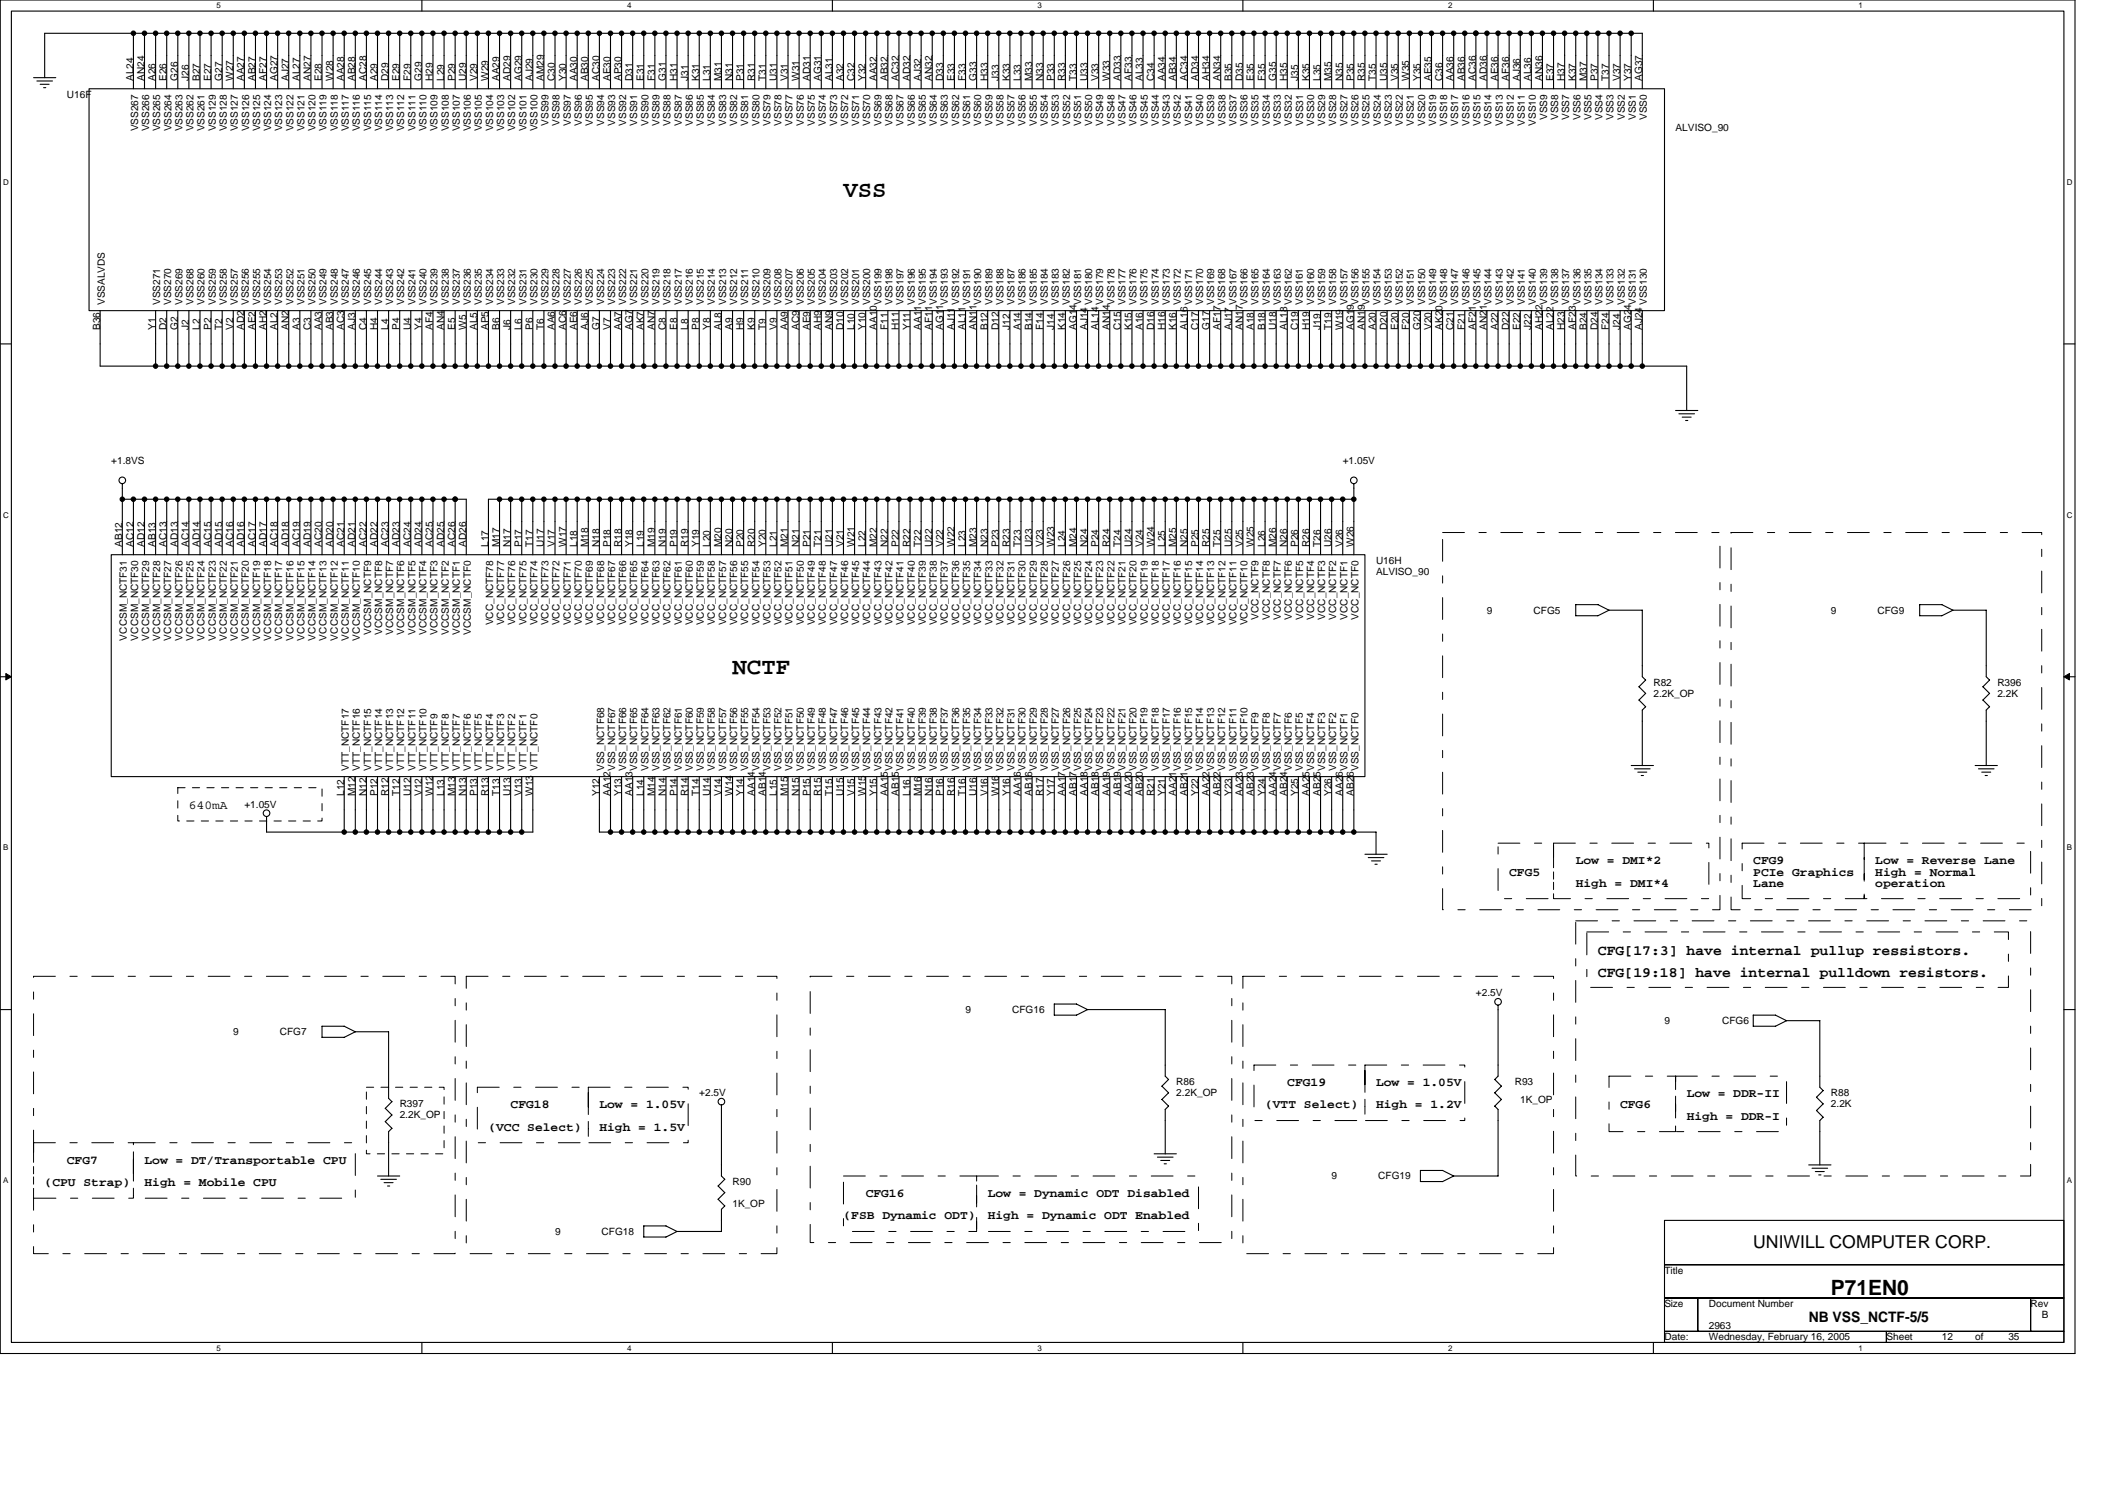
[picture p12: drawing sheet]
<svg xmlns="http://www.w3.org/2000/svg" width="297mm" height="210mm" viewBox="0 0 297 210" stroke-linecap="round" stroke-linejoin="round" font-family="sans-serif">
<defs><g id="words">
<g font-size="3.3">
<text x="117.8" y="27.5">VSS</text>
<text x="102.3" y="94.1">NCTF</text>
</g>
<text font-size="2.9" x="255.7" y="180.8">P71EN0</text>
<text font-size="2.5" x="244.8" y="174.2">UNIWILL COMPUTER CORP.</text>
<g font-size="2">
<text x="223.2" y="136.5">CFG[19:18] have internal pulldown resistors.</text>
<text x="223.2" y="133.4">CFG[17:3] have internal pullup ressistors.</text>
<text x="252.6" y="184.7">NB VSS_NCTF-5/5</text>
</g>
<g font-size="1.7">
<text x="26.4" y="113">640mA</text>
<text x="210.8" y="122.3">CFG5</text>
<text x="220.1" y="123.8">High = DMI*4</text>
<text x="220.1" y="120.7">Low = DMI*2</text>
<text x="244.8" y="123.8">Lane</text>
<text x="244.8" y="122.3">PCIe Graphics</text>
<text x="244.8" y="120.7">CFG9</text>
<text x="261.9" y="122.3">High = Normal</text>
<text x="261.9" y="120.7">Low = Reverse Lane</text>
<text x="261.9" y="123.8">operation</text>
<text x="71.3" y="154.8">CFG18</text>
<text x="83.7" y="154.8">Low = 1.05V</text>
<text x="176.7" y="154.8">(VTT Select)</text>
<text x="179.8" y="151.7">CFG19</text>
<text x="192.2" y="154.8">High = 1.2V</text>
<text x="192.2" y="151.7">Low = 1.05V</text>
<text x="226.3" y="154.8">CFG6</text>
<text x="235.5" y="153.3">Low = DDR-II</text>
<text x="68.2" y="157.9">(VCC Select)</text>
<text x="83.7" y="157.9">High = 1.5V</text>
<text x="235.5" y="156.4">High = DDR-I</text>
<text x="6.2" y="165.7">(CPU Strap)</text>
<text x="9.3" y="162.6">CFG7</text>
<text x="20.2" y="165.7">High = Mobile CPU</text>
<text x="20.2" y="162.6">Low = DT/Transportable CPU</text>
<text x="120.9" y="167.2">CFG16</text>
<text x="137.9" y="167.2">Low = Dynamic ODT Disabled</text>
<text x="117.8" y="170.3">(FSB Dynamic ODT)</text>
<text x="137.9" y="170.3">High = Dynamic ODT Enabled</text>
</g>
<g font-size="1.4">
<text x="18.6" y="11.3" transform="rotate(-90 18.6 11.3)">AL24</text>
<text x="20.2" y="11.3" transform="rotate(-90 20.2 11.3)">AN24</text>
<text x="21.7" y="11.3" transform="rotate(-90 21.7 11.3)">A26</text>
<text x="23.3" y="11.3" transform="rotate(-90 23.3 11.3)">E26</text>
<text x="24.8" y="11.3" transform="rotate(-90 24.8 11.3)">G26</text>
<text x="26.4" y="11.3" transform="rotate(-90 26.4 11.3)">J26</text>
<text x="27.9" y="11.3" transform="rotate(-90 27.9 11.3)">B27</text>
<text x="29.5" y="11.3" transform="rotate(-90 29.5 11.3)">E27</text>
<text x="31" y="11.3" transform="rotate(-90 31 11.3)">G27</text>
<text x="32.6" y="11.3" transform="rotate(-90 32.6 11.3)">W27</text>
<text x="34.1" y="11.3" transform="rotate(-90 34.1 11.3)">AA27</text>
<text x="35.7" y="11.3" transform="rotate(-90 35.7 11.3)">AB27</text>
<text x="37.2" y="11.3" transform="rotate(-90 37.2 11.3)">AF27</text>
<text x="38.8" y="11.3" transform="rotate(-90 38.8 11.3)">AG27</text>
<text x="40.3" y="11.3" transform="rotate(-90 40.3 11.3)">AJ27</text>
<text x="41.9" y="11.3" transform="rotate(-90 41.9 11.3)">AL27</text>
<text x="43.4" y="11.3" transform="rotate(-90 43.4 11.3)">AN27</text>
<text x="45" y="11.3" transform="rotate(-90 45 11.3)">E28</text>
<text x="46.5" y="11.3" transform="rotate(-90 46.5 11.3)">W28</text>
<text x="48.1" y="11.3" transform="rotate(-90 48.1 11.3)">AA28</text>
<text x="49.6" y="11.3" transform="rotate(-90 49.6 11.3)">AB28</text>
<text x="51.2" y="11.3" transform="rotate(-90 51.2 11.3)">AC28</text>
<text x="52.7" y="11.3" transform="rotate(-90 52.7 11.3)">A29</text>
<text x="54.3" y="11.3" transform="rotate(-90 54.3 11.3)">D29</text>
<text x="55.8" y="11.3" transform="rotate(-90 55.8 11.3)">E29</text>
<text x="57.4" y="11.3" transform="rotate(-90 57.4 11.3)">F29</text>
<text x="58.9" y="11.3" transform="rotate(-90 58.9 11.3)">G29</text>
<text x="60.5" y="11.3" transform="rotate(-90 60.5 11.3)">H29</text>
<text x="62" y="11.3" transform="rotate(-90 62 11.3)">L29</text>
<text x="63.6" y="11.3" transform="rotate(-90 63.6 11.3)">P29</text>
<text x="65.1" y="11.3" transform="rotate(-90 65.1 11.3)">U29</text>
<text x="66.7" y="11.3" transform="rotate(-90 66.7 11.3)">V29</text>
<text x="68.2" y="11.3" transform="rotate(-90 68.2 11.3)">W29</text>
<text x="69.8" y="11.3" transform="rotate(-90 69.8 11.3)">AA29</text>
<text x="71.3" y="11.3" transform="rotate(-90 71.3 11.3)">AD29</text>
<text x="72.9" y="11.3" transform="rotate(-90 72.9 11.3)">AG29</text>
<text x="74.4" y="11.3" transform="rotate(-90 74.4 11.3)">AJ29</text>
<text x="76" y="11.3" transform="rotate(-90 76 11.3)">AM29</text>
<text x="77.5" y="11.3" transform="rotate(-90 77.5 11.3)">C30</text>
<text x="79.1" y="11.3" transform="rotate(-90 79.1 11.3)">Y30</text>
<text x="80.6" y="11.3" transform="rotate(-90 80.6 11.3)">AA30</text>
<text x="82.2" y="11.3" transform="rotate(-90 82.2 11.3)">AB30</text>
<text x="83.7" y="11.3" transform="rotate(-90 83.7 11.3)">AC30</text>
<text x="85.2" y="11.3" transform="rotate(-90 85.2 11.3)">AE30</text>
<text x="86.8" y="11.3" transform="rotate(-90 86.8 11.3)">AP30</text>
<text x="88.3" y="11.3" transform="rotate(-90 88.3 11.3)">D31</text>
<text x="89.9" y="11.3" transform="rotate(-90 89.9 11.3)">E31</text>
<text x="91.4" y="11.3" transform="rotate(-90 91.4 11.3)">F31</text>
<text x="93" y="11.3" transform="rotate(-90 93 11.3)">G31</text>
<text x="94.5" y="11.3" transform="rotate(-90 94.5 11.3)">H31</text>
<text x="96.1" y="11.3" transform="rotate(-90 96.1 11.3)">J31</text>
<text x="97.6" y="11.3" transform="rotate(-90 97.6 11.3)">K31</text>
<text x="99.2" y="11.3" transform="rotate(-90 99.2 11.3)">L31</text>
<text x="100.7" y="11.3" transform="rotate(-90 100.7 11.3)">M31</text>
<text x="102.3" y="11.3" transform="rotate(-90 102.3 11.3)">N31</text>
<text x="103.8" y="11.3" transform="rotate(-90 103.8 11.3)">P31</text>
<text x="105.4" y="11.3" transform="rotate(-90 105.4 11.3)">R31</text>
<text x="106.9" y="11.3" transform="rotate(-90 106.9 11.3)">T31</text>
<text x="108.5" y="11.3" transform="rotate(-90 108.5 11.3)">U31</text>
<text x="110" y="11.3" transform="rotate(-90 110 11.3)">V31</text>
<text x="111.6" y="11.3" transform="rotate(-90 111.6 11.3)">W31</text>
<text x="113.1" y="11.3" transform="rotate(-90 113.1 11.3)">AD31</text>
<text x="114.7" y="11.3" transform="rotate(-90 114.7 11.3)">AG31</text>
<text x="116.2" y="11.3" transform="rotate(-90 116.2 11.3)">AL31</text>
<text x="117.8" y="11.3" transform="rotate(-90 117.8 11.3)">A32</text>
<text x="119.3" y="11.3" transform="rotate(-90 119.3 11.3)">C32</text>
<text x="120.9" y="11.3" transform="rotate(-90 120.9 11.3)">Y32</text>
<text x="122.4" y="11.3" transform="rotate(-90 122.4 11.3)">AA32</text>
<text x="124" y="11.3" transform="rotate(-90 124 11.3)">AB32</text>
<text x="125.5" y="11.3" transform="rotate(-90 125.5 11.3)">AC32</text>
<text x="127.1" y="11.3" transform="rotate(-90 127.1 11.3)">AD32</text>
<text x="128.6" y="11.3" transform="rotate(-90 128.6 11.3)">AJ32</text>
<text x="130.2" y="11.3" transform="rotate(-90 130.2 11.3)">AN32</text>
<text x="131.7" y="11.3" transform="rotate(-90 131.7 11.3)">D33</text>
<text x="133.3" y="11.3" transform="rotate(-90 133.3 11.3)">E33</text>
<text x="134.8" y="11.3" transform="rotate(-90 134.8 11.3)">F33</text>
<text x="136.4" y="11.3" transform="rotate(-90 136.4 11.3)">G33</text>
<text x="137.9" y="11.3" transform="rotate(-90 137.9 11.3)">H33</text>
<text x="139.5" y="11.3" transform="rotate(-90 139.5 11.3)">J33</text>
<text x="141" y="11.3" transform="rotate(-90 141 11.3)">K33</text>
<text x="142.6" y="11.3" transform="rotate(-90 142.6 11.3)">L33</text>
<text x="144.1" y="11.3" transform="rotate(-90 144.1 11.3)">M33</text>
<text x="145.7" y="11.3" transform="rotate(-90 145.7 11.3)">N33</text>
<text x="147.2" y="11.3" transform="rotate(-90 147.2 11.3)">P33</text>
<text x="148.8" y="11.3" transform="rotate(-90 148.8 11.3)">R33</text>
<text x="150.3" y="11.3" transform="rotate(-90 150.3 11.3)">T33</text>
<text x="151.9" y="11.3" transform="rotate(-90 151.9 11.3)">U33</text>
<text x="153.4" y="11.3" transform="rotate(-90 153.4 11.3)">V33</text>
<text x="155" y="11.3" transform="rotate(-90 155 11.3)">W33</text>
<text x="156.5" y="11.3" transform="rotate(-90 156.5 11.3)">AD33</text>
<text x="158.1" y="11.3" transform="rotate(-90 158.1 11.3)">AF33</text>
<text x="159.6" y="11.3" transform="rotate(-90 159.6 11.3)">AL33</text>
<text x="161.2" y="11.3" transform="rotate(-90 161.2 11.3)">C34</text>
<text x="162.7" y="11.3" transform="rotate(-90 162.7 11.3)">AA34</text>
<text x="164.3" y="11.3" transform="rotate(-90 164.3 11.3)">AB34</text>
<text x="165.8" y="11.3" transform="rotate(-90 165.8 11.3)">AC34</text>
<text x="167.4" y="11.3" transform="rotate(-90 167.4 11.3)">AD34</text>
<text x="168.9" y="11.3" transform="rotate(-90 168.9 11.3)">AH34</text>
<text x="170.5" y="11.3" transform="rotate(-90 170.5 11.3)">AN34</text>
<text x="172" y="11.3" transform="rotate(-90 172 11.3)">B35</text>
<text x="173.6" y="11.3" transform="rotate(-90 173.6 11.3)">D35</text>
<text x="175.1" y="11.3" transform="rotate(-90 175.1 11.3)">E35</text>
<text x="176.7" y="11.3" transform="rotate(-90 176.7 11.3)">F35</text>
<text x="178.2" y="11.3" transform="rotate(-90 178.2 11.3)">G35</text>
<text x="179.8" y="11.3" transform="rotate(-90 179.8 11.3)">H35</text>
<text x="181.3" y="11.3" transform="rotate(-90 181.3 11.3)">J35</text>
<text x="182.9" y="11.3" transform="rotate(-90 182.9 11.3)">K35</text>
<text x="184.4" y="11.3" transform="rotate(-90 184.4 11.3)">L35</text>
<text x="186" y="11.3" transform="rotate(-90 186 11.3)">M35</text>
<text x="187.5" y="11.3" transform="rotate(-90 187.5 11.3)">N35</text>
<text x="189.1" y="11.3" transform="rotate(-90 189.1 11.3)">P35</text>
<text x="190.6" y="11.3" transform="rotate(-90 190.6 11.3)">R35</text>
<text x="192.2" y="11.3" transform="rotate(-90 192.2 11.3)">T35</text>
<text x="193.7" y="11.3" transform="rotate(-90 193.7 11.3)">U35</text>
<text x="195.3" y="11.3" transform="rotate(-90 195.3 11.3)">V35</text>
<text x="196.8" y="11.3" transform="rotate(-90 196.8 11.3)">W35</text>
<text x="198.4" y="11.3" transform="rotate(-90 198.4 11.3)">Y35</text>
<text x="199.9" y="11.3" transform="rotate(-90 199.9 11.3)">AE35</text>
<text x="201.5" y="11.3" transform="rotate(-90 201.5 11.3)">C36</text>
<text x="203" y="11.3" transform="rotate(-90 203 11.3)">AA36</text>
<text x="204.6" y="11.3" transform="rotate(-90 204.6 11.3)">AB36</text>
<text x="206.1" y="11.3" transform="rotate(-90 206.1 11.3)">AC36</text>
<text x="207.7" y="11.3" transform="rotate(-90 207.7 11.3)">AD36</text>
<text x="209.2" y="11.3" transform="rotate(-90 209.2 11.3)">AE36</text>
<text x="210.8" y="11.3" transform="rotate(-90 210.8 11.3)">AF36</text>
<text x="212.3" y="11.3" transform="rotate(-90 212.3 11.3)">AJ36</text>
<text x="213.8" y="11.3" transform="rotate(-90 213.8 11.3)">AL36</text>
<text x="215.4" y="11.3" transform="rotate(-90 215.4 11.3)">AN36</text>
<text x="216.9" y="11.3" transform="rotate(-90 216.9 11.3)">E37</text>
<text x="218.5" y="11.3" transform="rotate(-90 218.5 11.3)">H37</text>
<text x="220" y="11.3" transform="rotate(-90 220 11.3)">K37</text>
<text x="221.6" y="11.3" transform="rotate(-90 221.6 11.3)">M37</text>
<text x="223.1" y="11.3" transform="rotate(-90 223.1 11.3)">P37</text>
<text x="224.7" y="11.3" transform="rotate(-90 224.7 11.3)">T37</text>
<text x="226.2" y="11.3" transform="rotate(-90 226.2 11.3)">V37</text>
<text x="227.8" y="11.3" transform="rotate(-90 227.8 11.3)">Y37</text>
<text x="229.3" y="11.3" transform="rotate(-90 229.3 11.3)">AG37</text>
<text x="9.3" y="13.6">U16F</text>
<text x="76.6" y="17.6" transform="rotate(-90 76.6 17.6)">VSS99</text>
<text x="78.2" y="17.6" transform="rotate(-90 78.2 17.6)">VSS98</text>
<text x="79.7" y="17.6" transform="rotate(-90 79.7 17.6)">VSS97</text>
<text x="81.3" y="17.6" transform="rotate(-90 81.3 17.6)">VSS96</text>
<text x="82.8" y="17.6" transform="rotate(-90 82.8 17.6)">VSS95</text>
<text x="84.4" y="17.6" transform="rotate(-90 84.4 17.6)">VSS94</text>
<text x="85.9" y="17.6" transform="rotate(-90 85.9 17.6)">VSS93</text>
<text x="87.5" y="17.6" transform="rotate(-90 87.5 17.6)">VSS92</text>
<text x="89" y="17.6" transform="rotate(-90 89 17.6)">VSS91</text>
<text x="90.6" y="17.6" transform="rotate(-90 90.6 17.6)">VSS90</text>
<text x="92.1" y="17.6" transform="rotate(-90 92.1 17.6)">VSS89</text>
<text x="93.6" y="17.6" transform="rotate(-90 93.6 17.6)">VSS88</text>
<text x="95.2" y="17.6" transform="rotate(-90 95.2 17.6)">VSS87</text>
<text x="96.7" y="17.6" transform="rotate(-90 96.7 17.6)">VSS86</text>
<text x="98.3" y="17.6" transform="rotate(-90 98.3 17.6)">VSS85</text>
<text x="99.8" y="17.6" transform="rotate(-90 99.8 17.6)">VSS84</text>
<text x="101.4" y="17.6" transform="rotate(-90 101.4 17.6)">VSS83</text>
<text x="102.9" y="17.6" transform="rotate(-90 102.9 17.6)">VSS82</text>
<text x="104.5" y="17.6" transform="rotate(-90 104.5 17.6)">VSS81</text>
<text x="106" y="17.6" transform="rotate(-90 106 17.6)">VSS80</text>
<text x="107.6" y="17.6" transform="rotate(-90 107.6 17.6)">VSS79</text>
<text x="109.1" y="17.6" transform="rotate(-90 109.1 17.6)">VSS78</text>
<text x="110.7" y="17.6" transform="rotate(-90 110.7 17.6)">VSS77</text>
<text x="112.2" y="17.6" transform="rotate(-90 112.2 17.6)">VSS76</text>
<text x="113.8" y="17.6" transform="rotate(-90 113.8 17.6)">VSS75</text>
<text x="115.3" y="17.6" transform="rotate(-90 115.3 17.6)">VSS74</text>
<text x="116.9" y="17.6" transform="rotate(-90 116.9 17.6)">VSS73</text>
<text x="118.4" y="17.6" transform="rotate(-90 118.4 17.6)">VSS72</text>
<text x="120" y="17.6" transform="rotate(-90 120 17.6)">VSS71</text>
<text x="121.5" y="17.6" transform="rotate(-90 121.5 17.6)">VSS70</text>
<text x="123.1" y="17.6" transform="rotate(-90 123.1 17.6)">VSS69</text>
<text x="124.6" y="17.6" transform="rotate(-90 124.6 17.6)">VSS68</text>
<text x="126.2" y="17.6" transform="rotate(-90 126.2 17.6)">VSS67</text>
<text x="127.7" y="17.6" transform="rotate(-90 127.7 17.6)">VSS66</text>
<text x="129.3" y="17.6" transform="rotate(-90 129.3 17.6)">VSS65</text>
<text x="130.8" y="17.6" transform="rotate(-90 130.8 17.6)">VSS64</text>
<text x="132.4" y="17.6" transform="rotate(-90 132.4 17.6)">VSS63</text>
<text x="133.9" y="17.6" transform="rotate(-90 133.9 17.6)">VSS62</text>
<text x="135.5" y="17.6" transform="rotate(-90 135.5 17.6)">VSS61</text>
<text x="137" y="17.6" transform="rotate(-90 137 17.6)">VSS60</text>
<text x="138.6" y="17.6" transform="rotate(-90 138.6 17.6)">VSS59</text>
<text x="140.1" y="17.6" transform="rotate(-90 140.1 17.6)">VSS58</text>
<text x="141.7" y="17.6" transform="rotate(-90 141.7 17.6)">VSS57</text>
<text x="143.2" y="17.6" transform="rotate(-90 143.2 17.6)">VSS56</text>
<text x="144.8" y="17.6" transform="rotate(-90 144.8 17.6)">VSS55</text>
<text x="146.3" y="17.6" transform="rotate(-90 146.3 17.6)">VSS54</text>
<text x="147.9" y="17.6" transform="rotate(-90 147.9 17.6)">VSS53</text>
<text x="149.4" y="17.6" transform="rotate(-90 149.4 17.6)">VSS52</text>
<text x="151" y="17.6" transform="rotate(-90 151 17.6)">VSS51</text>
<text x="152.5" y="17.6" transform="rotate(-90 152.5 17.6)">VSS50</text>
<text x="154.1" y="17.6" transform="rotate(-90 154.1 17.6)">VSS49</text>
<text x="155.6" y="17.6" transform="rotate(-90 155.6 17.6)">VSS48</text>
<text x="157.2" y="17.6" transform="rotate(-90 157.2 17.6)">VSS47</text>
<text x="158.7" y="17.6" transform="rotate(-90 158.7 17.6)">VSS46</text>
<text x="160.3" y="17.6" transform="rotate(-90 160.3 17.6)">VSS45</text>
<text x="161.8" y="17.6" transform="rotate(-90 161.8 17.6)">VSS44</text>
<text x="163.4" y="17.6" transform="rotate(-90 163.4 17.6)">VSS43</text>
<text x="164.9" y="17.6" transform="rotate(-90 164.9 17.6)">VSS42</text>
<text x="166.5" y="17.6" transform="rotate(-90 166.5 17.6)">VSS41</text>
<text x="168" y="17.6" transform="rotate(-90 168 17.6)">VSS40</text>
<text x="169.6" y="17.6" transform="rotate(-90 169.6 17.6)">VSS39</text>
<text x="171.1" y="17.6" transform="rotate(-90 171.1 17.6)">VSS38</text>
<text x="172.7" y="17.6" transform="rotate(-90 172.7 17.6)">VSS37</text>
<text x="174.2" y="17.6" transform="rotate(-90 174.2 17.6)">VSS36</text>
<text x="175.8" y="17.6" transform="rotate(-90 175.8 17.6)">VSS35</text>
<text x="177.3" y="17.6" transform="rotate(-90 177.3 17.6)">VSS34</text>
<text x="178.9" y="17.6" transform="rotate(-90 178.9 17.6)">VSS33</text>
<text x="180.4" y="17.6" transform="rotate(-90 180.4 17.6)">VSS32</text>
<text x="182" y="17.6" transform="rotate(-90 182 17.6)">VSS31</text>
<text x="183.5" y="17.6" transform="rotate(-90 183.5 17.6)">VSS30</text>
<text x="185.1" y="17.6" transform="rotate(-90 185.1 17.6)">VSS29</text>
<text x="186.6" y="17.6" transform="rotate(-90 186.6 17.6)">VSS28</text>
<text x="188.2" y="17.6" transform="rotate(-90 188.2 17.6)">VSS27</text>
<text x="189.7" y="17.6" transform="rotate(-90 189.7 17.6)">VSS26</text>
<text x="191.3" y="17.6" transform="rotate(-90 191.3 17.6)">VSS25</text>
<text x="192.8" y="17.6" transform="rotate(-90 192.8 17.6)">VSS24</text>
<text x="194.4" y="17.6" transform="rotate(-90 194.4 17.6)">VSS23</text>
<text x="195.9" y="17.6" transform="rotate(-90 195.9 17.6)">VSS22</text>
<text x="197.5" y="17.6" transform="rotate(-90 197.5 17.6)">VSS21</text>
<text x="199" y="17.6" transform="rotate(-90 199 17.6)">VSS20</text>
<text x="200.6" y="17.6" transform="rotate(-90 200.6 17.6)">VSS19</text>
<text x="202.1" y="17.6" transform="rotate(-90 202.1 17.6)">VSS18</text>
<text x="203.7" y="17.6" transform="rotate(-90 203.7 17.6)">VSS17</text>
<text x="205.2" y="17.6" transform="rotate(-90 205.2 17.6)">VSS16</text>
<text x="206.8" y="17.6" transform="rotate(-90 206.8 17.6)">VSS15</text>
<text x="208.3" y="17.6" transform="rotate(-90 208.3 17.6)">VSS14</text>
<text x="209.9" y="17.6" transform="rotate(-90 209.9 17.6)">VSS13</text>
<text x="211.4" y="17.6" transform="rotate(-90 211.4 17.6)">VSS12</text>
<text x="213" y="17.6" transform="rotate(-90 213 17.6)">VSS11</text>
<text x="214.5" y="17.6" transform="rotate(-90 214.5 17.6)">VSS10</text>
<text x="216.1" y="16.8" transform="rotate(-90 216.1 16.8)">VSS9</text>
<text x="217.6" y="16.8" transform="rotate(-90 217.6 16.8)">VSS8</text>
<text x="219.2" y="16.8" transform="rotate(-90 219.2 16.8)">VSS7</text>
<text x="220.7" y="16.8" transform="rotate(-90 220.7 16.8)">VSS6</text>
<text x="222.3" y="16.8" transform="rotate(-90 222.3 16.8)">VSS5</text>
<text x="223.8" y="16.8" transform="rotate(-90 223.8 16.8)">VSS4</text>
<text x="225.3" y="16.8" transform="rotate(-90 225.3 16.8)">VSS3</text>
<text x="226.9" y="16.8" transform="rotate(-90 226.9 16.8)">VSS2</text>
<text x="228.4" y="16.8" transform="rotate(-90 228.4 16.8)">VSS1</text>
<text x="230" y="16.8" transform="rotate(-90 230 16.8)">VSS0</text>
<text x="19.3" y="18.4" transform="rotate(-90 19.3 18.4)">VSS267</text>
<text x="20.8" y="18.4" transform="rotate(-90 20.8 18.4)">VSS266</text>
<text x="22.4" y="18.4" transform="rotate(-90 22.4 18.4)">VSS265</text>
<text x="23.9" y="18.4" transform="rotate(-90 23.9 18.4)">VSS264</text>
<text x="25.5" y="18.4" transform="rotate(-90 25.5 18.4)">VSS263</text>
<text x="27" y="18.4" transform="rotate(-90 27 18.4)">VSS262</text>
<text x="28.6" y="18.4" transform="rotate(-90 28.6 18.4)">VSS261</text>
<text x="30.1" y="18.4" transform="rotate(-90 30.1 18.4)">VSS129</text>
<text x="31.7" y="18.4" transform="rotate(-90 31.7 18.4)">VSS128</text>
<text x="33.2" y="18.4" transform="rotate(-90 33.2 18.4)">VSS127</text>
<text x="34.8" y="18.4" transform="rotate(-90 34.8 18.4)">VSS126</text>
<text x="36.3" y="18.4" transform="rotate(-90 36.3 18.4)">VSS125</text>
<text x="37.9" y="18.4" transform="rotate(-90 37.9 18.4)">VSS124</text>
<text x="39.4" y="18.4" transform="rotate(-90 39.4 18.4)">VSS123</text>
<text x="41" y="18.4" transform="rotate(-90 41 18.4)">VSS122</text>
<text x="42.5" y="18.4" transform="rotate(-90 42.5 18.4)">VSS121</text>
<text x="44.1" y="18.4" transform="rotate(-90 44.1 18.4)">VSS120</text>
<text x="45.6" y="18.4" transform="rotate(-90 45.6 18.4)">VSS119</text>
<text x="47.2" y="18.4" transform="rotate(-90 47.2 18.4)">VSS118</text>
<text x="48.7" y="18.4" transform="rotate(-90 48.7 18.4)">VSS117</text>
<text x="50.3" y="18.4" transform="rotate(-90 50.3 18.4)">VSS116</text>
<text x="51.8" y="18.4" transform="rotate(-90 51.8 18.4)">VSS115</text>
<text x="53.4" y="18.4" transform="rotate(-90 53.4 18.4)">VSS114</text>
<text x="54.9" y="18.4" transform="rotate(-90 54.9 18.4)">VSS113</text>
<text x="56.5" y="18.4" transform="rotate(-90 56.5 18.4)">VSS112</text>
<text x="58" y="18.4" transform="rotate(-90 58 18.4)">VSS111</text>
<text x="59.6" y="18.4" transform="rotate(-90 59.6 18.4)">VSS110</text>
<text x="61.1" y="18.4" transform="rotate(-90 61.1 18.4)">VSS109</text>
<text x="62.7" y="18.4" transform="rotate(-90 62.7 18.4)">VSS108</text>
<text x="64.2" y="18.4" transform="rotate(-90 64.2 18.4)">VSS107</text>
<text x="65.8" y="18.4" transform="rotate(-90 65.8 18.4)">VSS106</text>
<text x="67.3" y="18.4" transform="rotate(-90 67.3 18.4)">VSS105</text>
<text x="68.9" y="18.4" transform="rotate(-90 68.9 18.4)">VSS104</text>
<text x="70.4" y="18.4" transform="rotate(-90 70.4 18.4)">VSS103</text>
<text x="72" y="18.4" transform="rotate(-90 72 18.4)">VSS102</text>
<text x="73.5" y="18.4" transform="rotate(-90 73.5 18.4)">VSS101</text>
<text x="75.1" y="18.4" transform="rotate(-90 75.1 18.4)">VSS100</text>
<text x="234" y="18.3">ALVISO_90</text>
<text x="14" y="46.1" transform="rotate(-90 14 46.1)">B36</text>
<text x="14.6" y="42.6" transform="rotate(-90 14.6 42.6)">VSSALVDS</text>
<text x="21.7" y="46.1" transform="rotate(-90 21.7 46.1)">Y1</text>
<text x="22.4" y="42.6" transform="rotate(-90 22.4 42.6)">VSS271</text>
<text x="23.3" y="46.1" transform="rotate(-90 23.3 46.1)">D2</text>
<text x="23.9" y="42.6" transform="rotate(-90 23.9 42.6)">VSS270</text>
<text x="24.8" y="46.1" transform="rotate(-90 24.8 46.1)">G2</text>
<text x="25.5" y="42.6" transform="rotate(-90 25.5 42.6)">VSS269</text>
<text x="26.4" y="46.1" transform="rotate(-90 26.4 46.1)">J2</text>
<text x="27" y="42.6" transform="rotate(-90 27 42.6)">VSS268</text>
<text x="27.9" y="46.1" transform="rotate(-90 27.9 46.1)">L2</text>
<text x="28.6" y="42.6" transform="rotate(-90 28.6 42.6)">VSS260</text>
<text x="29.5" y="46.1" transform="rotate(-90 29.5 46.1)">P2</text>
<text x="30.1" y="42.6" transform="rotate(-90 30.1 42.6)">VSS259</text>
<text x="31" y="46.1" transform="rotate(-90 31 46.1)">T2</text>
<text x="31.7" y="42.6" transform="rotate(-90 31.7 42.6)">VSS258</text>
<text x="32.6" y="46.1" transform="rotate(-90 32.6 46.1)">V2</text>
<text x="33.2" y="42.6" transform="rotate(-90 33.2 42.6)">VSS257</text>
<text x="34.1" y="46.1" transform="rotate(-90 34.1 46.1)">AD2</text>
<text x="34.8" y="42.6" transform="rotate(-90 34.8 42.6)">VSS256</text>
<text x="35.7" y="46.1" transform="rotate(-90 35.7 46.1)">AE2</text>
<text x="36.3" y="42.6" transform="rotate(-90 36.3 42.6)">VSS255</text>
<text x="37.2" y="46.1" transform="rotate(-90 37.2 46.1)">AH2</text>
<text x="37.9" y="42.6" transform="rotate(-90 37.9 42.6)">VSS254</text>
<text x="38.8" y="46.1" transform="rotate(-90 38.8 46.1)">AL2</text>
<text x="39.4" y="42.6" transform="rotate(-90 39.4 42.6)">VSS253</text>
<text x="40.3" y="46.1" transform="rotate(-90 40.3 46.1)">AN2</text>
<text x="41" y="42.6" transform="rotate(-90 41 42.6)">VSS252</text>
<text x="41.9" y="46.1" transform="rotate(-90 41.9 46.1)">A3</text>
<text x="42.5" y="42.6" transform="rotate(-90 42.5 42.6)">VSS251</text>
<text x="43.4" y="46.1" transform="rotate(-90 43.4 46.1)">C3</text>
<text x="44.1" y="42.6" transform="rotate(-90 44.1 42.6)">VSS250</text>
<text x="45" y="46.1" transform="rotate(-90 45 46.1)">AA3</text>
<text x="45.6" y="42.6" transform="rotate(-90 45.6 42.6)">VSS249</text>
<text x="46.5" y="46.1" transform="rotate(-90 46.5 46.1)">AB3</text>
<text x="47.2" y="42.6" transform="rotate(-90 47.2 42.6)">VSS248</text>
<text x="48.1" y="46.1" transform="rotate(-90 48.1 46.1)">AC3</text>
<text x="48.7" y="42.6" transform="rotate(-90 48.7 42.6)">VSS247</text>
<text x="49.6" y="46.1" transform="rotate(-90 49.6 46.1)">AJ3</text>
<text x="50.3" y="42.6" transform="rotate(-90 50.3 42.6)">VSS246</text>
<text x="51.2" y="46.1" transform="rotate(-90 51.2 46.1)">C4</text>
<text x="51.8" y="42.6" transform="rotate(-90 51.8 42.6)">VSS245</text>
<text x="52.7" y="46.1" transform="rotate(-90 52.7 46.1)">H4</text>
<text x="53.4" y="42.6" transform="rotate(-90 53.4 42.6)">VSS244</text>
<text x="54.3" y="46.1" transform="rotate(-90 54.3 46.1)">L4</text>
<text x="54.9" y="42.6" transform="rotate(-90 54.9 42.6)">VSS243</text>
<text x="55.8" y="46.1" transform="rotate(-90 55.8 46.1)">P4</text>
<text x="56.5" y="42.6" transform="rotate(-90 56.5 42.6)">VSS242</text>
<text x="57.4" y="46.1" transform="rotate(-90 57.4 46.1)">U4</text>
<text x="58" y="42.6" transform="rotate(-90 58 42.6)">VSS241</text>
<text x="58.9" y="46.1" transform="rotate(-90 58.9 46.1)">Y4</text>
<text x="59.6" y="42.6" transform="rotate(-90 59.6 42.6)">VSS240</text>
<text x="60.5" y="46.1" transform="rotate(-90 60.5 46.1)">AF4</text>
<text x="61.1" y="42.6" transform="rotate(-90 61.1 42.6)">VSS239</text>
<text x="62" y="46.1" transform="rotate(-90 62 46.1)">AN4</text>
<text x="62.7" y="42.6" transform="rotate(-90 62.7 42.6)">VSS238</text>
<text x="63.6" y="46.1" transform="rotate(-90 63.6 46.1)">E5</text>
<text x="64.2" y="42.6" transform="rotate(-90 64.2 42.6)">VSS237</text>
<text x="65.1" y="46.1" transform="rotate(-90 65.1 46.1)">W5</text>
<text x="65.8" y="42.6" transform="rotate(-90 65.8 42.6)">VSS236</text>
<text x="66.7" y="46.1" transform="rotate(-90 66.7 46.1)">AL5</text>
<text x="67.3" y="42.6" transform="rotate(-90 67.3 42.6)">VSS235</text>
<text x="68.2" y="46.1" transform="rotate(-90 68.2 46.1)">AP5</text>
<text x="68.9" y="42.6" transform="rotate(-90 68.9 42.6)">VSS234</text>
<text x="69.8" y="46.1" transform="rotate(-90 69.8 46.1)">B6</text>
<text x="70.4" y="42.6" transform="rotate(-90 70.4 42.6)">VSS233</text>
<text x="71.3" y="46.1" transform="rotate(-90 71.3 46.1)">J6</text>
<text x="72" y="42.6" transform="rotate(-90 72 42.6)">VSS232</text>
<text x="72.9" y="46.1" transform="rotate(-90 72.9 46.1)">L6</text>
<text x="73.5" y="42.6" transform="rotate(-90 73.5 42.6)">VSS231</text>
<text x="74.4" y="46.1" transform="rotate(-90 74.4 46.1)">P6</text>
<text x="75.1" y="42.6" transform="rotate(-90 75.1 42.6)">VSS230</text>
<text x="76" y="46.1" transform="rotate(-90 76 46.1)">T6</text>
<text x="76.6" y="42.6" transform="rotate(-90 76.6 42.6)">VSS229</text>
<text x="77.5" y="46.1" transform="rotate(-90 77.5 46.1)">AA6</text>
<text x="78.2" y="42.6" transform="rotate(-90 78.2 42.6)">VSS228</text>
<text x="79.1" y="46.1" transform="rotate(-90 79.1 46.1)">AC6</text>
<text x="79.7" y="42.6" transform="rotate(-90 79.7 42.6)">VSS227</text>
<text x="80.6" y="46.1" transform="rotate(-90 80.6 46.1)">AE6</text>
<text x="81.3" y="42.6" transform="rotate(-90 81.3 42.6)">VSS226</text>
<text x="82.2" y="46.1" transform="rotate(-90 82.2 46.1)">AJ6</text>
<text x="82.8" y="42.6" transform="rotate(-90 82.8 42.6)">VSS225</text>
<text x="83.7" y="46.1" transform="rotate(-90 83.7 46.1)">G7</text>
<text x="84.4" y="42.6" transform="rotate(-90 84.4 42.6)">VSS224</text>
<text x="85.2" y="46.1" transform="rotate(-90 85.2 46.1)">V7</text>
<text x="85.9" y="42.6" transform="rotate(-90 85.9 42.6)">VSS223</text>
<text x="86.8" y="46.1" transform="rotate(-90 86.8 46.1)">AA7</text>
<text x="87.5" y="42.6" transform="rotate(-90 87.5 42.6)">VSS222</text>
<text x="88.3" y="46.1" transform="rotate(-90 88.3 46.1)">AG7</text>
<text x="89" y="42.6" transform="rotate(-90 89 42.6)">VSS221</text>
<text x="89.9" y="46.1" transform="rotate(-90 89.9 46.1)">AK7</text>
<text x="90.5" y="42.6" transform="rotate(-90 90.5 42.6)">VSS220</text>
<text x="91.4" y="46.1" transform="rotate(-90 91.4 46.1)">AN7</text>
<text x="92.1" y="42.6" transform="rotate(-90 92.1 42.6)">VSS219</text>
<text x="93" y="46.1" transform="rotate(-90 93 46.1)">C8</text>
<text x="93.6" y="42.6" transform="rotate(-90 93.6 42.6)">VSS218</text>
<text x="94.5" y="46.1" transform="rotate(-90 94.5 46.1)">E8</text>
<text x="95.2" y="42.6" transform="rotate(-90 95.2 42.6)">VSS217</text>
<text x="96.1" y="46.1" transform="rotate(-90 96.1 46.1)">L8</text>
<text x="96.7" y="42.6" transform="rotate(-90 96.7 42.6)">VSS216</text>
<text x="97.6" y="46.1" transform="rotate(-90 97.6 46.1)">P8</text>
<text x="98.3" y="42.6" transform="rotate(-90 98.3 42.6)">VSS215</text>
<text x="99.2" y="46.1" transform="rotate(-90 99.2 46.1)">Y8</text>
<text x="99.8" y="42.6" transform="rotate(-90 99.8 42.6)">VSS214</text>
<text x="100.7" y="46.1" transform="rotate(-90 100.7 46.1)">AL8</text>
<text x="101.4" y="42.6" transform="rotate(-90 101.4 42.6)">VSS213</text>
<text x="102.3" y="46.1" transform="rotate(-90 102.3 46.1)">A9</text>
<text x="102.9" y="42.6" transform="rotate(-90 102.9 42.6)">VSS212</text>
<text x="103.8" y="46.1" transform="rotate(-90 103.8 46.1)">H9</text>
<text x="104.5" y="42.6" transform="rotate(-90 104.5 42.6)">VSS211</text>
<text x="105.4" y="46.1" transform="rotate(-90 105.4 46.1)">K9</text>
<text x="106" y="42.6" transform="rotate(-90 106 42.6)">VSS210</text>
<text x="106.9" y="46.1" transform="rotate(-90 106.9 46.1)">T9</text>
<text x="107.6" y="42.6" transform="rotate(-90 107.6 42.6)">VSS209</text>
<text x="108.5" y="46.1" transform="rotate(-90 108.5 46.1)">V9</text>
<text x="109.1" y="42.6" transform="rotate(-90 109.1 42.6)">VSS208</text>
<text x="110" y="46.1" transform="rotate(-90 110 46.1)">AA9</text>
<text x="110.7" y="42.6" transform="rotate(-90 110.7 42.6)">VSS207</text>
<text x="111.6" y="46.1" transform="rotate(-90 111.6 46.1)">AC9</text>
<text x="112.2" y="42.6" transform="rotate(-90 112.2 42.6)">VSS206</text>
<text x="113.1" y="46.1" transform="rotate(-90 113.1 46.1)">AE9</text>
<text x="113.8" y="42.6" transform="rotate(-90 113.8 42.6)">VSS205</text>
<text x="114.7" y="46.1" transform="rotate(-90 114.7 46.1)">AH9</text>
<text x="115.3" y="42.6" transform="rotate(-90 115.3 42.6)">VSS204</text>
<text x="116.2" y="46.1" transform="rotate(-90 116.2 46.1)">AN9</text>
<text x="116.9" y="42.6" transform="rotate(-90 116.9 42.6)">VSS203</text>
<text x="117.8" y="46.1" transform="rotate(-90 117.8 46.1)">D10</text>
<text x="118.4" y="42.6" transform="rotate(-90 118.4 42.6)">VSS202</text>
<text x="119.3" y="46.1" transform="rotate(-90 119.3 46.1)">L10</text>
<text x="120" y="42.6" transform="rotate(-90 120 42.6)">VSS201</text>
<text x="120.9" y="46.1" transform="rotate(-90 120.9 46.1)">Y10</text>
<text x="121.5" y="42.6" transform="rotate(-90 121.5 42.6)">VSS200</text>
<text x="122.4" y="46.1" transform="rotate(-90 122.4 46.1)">AA10</text>
<text x="123.1" y="42.6" transform="rotate(-90 123.1 42.6)">VSS199</text>
<text x="124" y="46.1" transform="rotate(-90 124 46.1)">F11</text>
<text x="124.6" y="42.6" transform="rotate(-90 124.6 42.6)">VSS198</text>
<text x="125.5" y="46.1" transform="rotate(-90 125.5 46.1)">H11</text>
<text x="126.2" y="42.6" transform="rotate(-90 126.2 42.6)">VSS197</text>
<text x="127.1" y="46.1" transform="rotate(-90 127.1 46.1)">Y11</text>
<text x="127.7" y="42.6" transform="rotate(-90 127.7 42.6)">VSS196</text>
<text x="128.6" y="46.1" transform="rotate(-90 128.6 46.1)">AA11</text>
<text x="129.3" y="42.6" transform="rotate(-90 129.3 42.6)">VSS195</text>
<text x="130.2" y="46.1" transform="rotate(-90 130.2 46.1)">AF11</text>
<text x="130.8" y="42.6" transform="rotate(-90 130.8 42.6)">VSS194</text>
<text x="131.7" y="46.1" transform="rotate(-90 131.7 46.1)">AG11</text>
<text x="132.4" y="42.6" transform="rotate(-90 132.4 42.6)">VSS193</text>
<text x="133.3" y="46.1" transform="rotate(-90 133.3 46.1)">AJ11</text>
<text x="133.9" y="42.6" transform="rotate(-90 133.9 42.6)">VSS192</text>
<text x="134.8" y="46.1" transform="rotate(-90 134.8 46.1)">AL11</text>
<text x="135.5" y="42.6" transform="rotate(-90 135.5 42.6)">VSS191</text>
<text x="136.4" y="46.1" transform="rotate(-90 136.4 46.1)">AN11</text>
<text x="137" y="42.6" transform="rotate(-90 137 42.6)">VSS190</text>
<text x="137.9" y="46.1" transform="rotate(-90 137.9 46.1)">B12</text>
<text x="138.6" y="42.6" transform="rotate(-90 138.6 42.6)">VSS189</text>
<text x="139.5" y="46.1" transform="rotate(-90 139.5 46.1)">D12</text>
<text x="140.1" y="42.6" transform="rotate(-90 140.1 42.6)">VSS188</text>
<text x="141" y="46.1" transform="rotate(-90 141 46.1)">J12</text>
<text x="141.7" y="42.6" transform="rotate(-90 141.7 42.6)">VSS187</text>
<text x="142.6" y="46.1" transform="rotate(-90 142.6 46.1)">A14</text>
<text x="143.2" y="42.6" transform="rotate(-90 143.2 42.6)">VSS186</text>
<text x="144.1" y="46.1" transform="rotate(-90 144.1 46.1)">B14</text>
<text x="144.8" y="42.6" transform="rotate(-90 144.8 42.6)">VSS185</text>
<text x="145.7" y="46.1" transform="rotate(-90 145.7 46.1)">F14</text>
<text x="146.3" y="42.6" transform="rotate(-90 146.3 42.6)">VSS184</text>
<text x="147.2" y="46.1" transform="rotate(-90 147.2 46.1)">J14</text>
<text x="147.9" y="42.6" transform="rotate(-90 147.9 42.6)">VSS183</text>
<text x="148.8" y="46.1" transform="rotate(-90 148.8 46.1)">K14</text>
<text x="149.4" y="42.6" transform="rotate(-90 149.4 42.6)">VSS182</text>
<text x="150.3" y="46.1" transform="rotate(-90 150.3 46.1)">AG14</text>
<text x="151" y="42.6" transform="rotate(-90 151 42.6)">VSS181</text>
<text x="151.9" y="46.1" transform="rotate(-90 151.9 46.1)">AJ14</text>
<text x="152.5" y="42.6" transform="rotate(-90 152.5 42.6)">VSS180</text>
<text x="153.4" y="46.1" transform="rotate(-90 153.4 46.1)">AL14</text>
<text x="154.1" y="42.6" transform="rotate(-90 154.1 42.6)">VSS179</text>
<text x="155" y="46.1" transform="rotate(-90 155 46.1)">AN14</text>
<text x="155.6" y="42.6" transform="rotate(-90 155.6 42.6)">VSS178</text>
<text x="156.5" y="46.1" transform="rotate(-90 156.5 46.1)">C15</text>
<text x="157.2" y="42.6" transform="rotate(-90 157.2 42.6)">VSS177</text>
<text x="158.1" y="46.1" transform="rotate(-90 158.1 46.1)">K15</text>
<text x="158.7" y="42.6" transform="rotate(-90 158.7 42.6)">VSS176</text>
<text x="159.6" y="46.1" transform="rotate(-90 159.6 46.1)">A16</text>
<text x="160.3" y="42.6" transform="rotate(-90 160.3 42.6)">VSS175</text>
<text x="161.2" y="46.1" transform="rotate(-90 161.2 46.1)">D16</text>
<text x="161.8" y="42.6" transform="rotate(-90 161.8 42.6)">VSS174</text>
<text x="162.7" y="46.1" transform="rotate(-90 162.7 46.1)">H16</text>
<text x="163.4" y="42.6" transform="rotate(-90 163.4 42.6)">VSS173</text>
<text x="164.3" y="46.1" transform="rotate(-90 164.3 46.1)">K16</text>
<text x="164.9" y="42.6" transform="rotate(-90 164.9 42.6)">VSS172</text>
<text x="165.8" y="46.1" transform="rotate(-90 165.8 46.1)">AL16</text>
<text x="166.5" y="42.6" transform="rotate(-90 166.5 42.6)">VSS171</text>
<text x="167.4" y="46.1" transform="rotate(-90 167.4 46.1)">C17</text>
<text x="168" y="42.6" transform="rotate(-90 168 42.6)">VSS170</text>
<text x="168.9" y="46.1" transform="rotate(-90 168.9 46.1)">G17</text>
<text x="169.6" y="42.6" transform="rotate(-90 169.6 42.6)">VSS169</text>
<text x="170.5" y="46.1" transform="rotate(-90 170.5 46.1)">AF17</text>
<text x="171.1" y="42.6" transform="rotate(-90 171.1 42.6)">VSS168</text>
<text x="172" y="46.1" transform="rotate(-90 172 46.1)">AJ17</text>
<text x="172.7" y="42.6" transform="rotate(-90 172.7 42.6)">VSS167</text>
<text x="173.6" y="46.1" transform="rotate(-90 173.6 46.1)">AN17</text>
<text x="174.2" y="42.6" transform="rotate(-90 174.2 42.6)">VSS166</text>
<text x="175.1" y="46.1" transform="rotate(-90 175.1 46.1)">A18</text>
<text x="175.8" y="42.6" transform="rotate(-90 175.8 42.6)">VSS165</text>
<text x="176.7" y="46.1" transform="rotate(-90 176.7 46.1)">B18</text>
<text x="177.3" y="42.6" transform="rotate(-90 177.3 42.6)">VSS164</text>
<text x="178.2" y="46.1" transform="rotate(-90 178.2 46.1)">U18</text>
<text x="178.9" y="42.6" transform="rotate(-90 178.9 42.6)">VSS163</text>
<text x="179.8" y="46.1" transform="rotate(-90 179.8 46.1)">AL18</text>
<text x="180.4" y="42.6" transform="rotate(-90 180.4 42.6)">VSS162</text>
<text x="181.3" y="46.1" transform="rotate(-90 181.3 46.1)">C19</text>
<text x="182" y="42.6" transform="rotate(-90 182 42.6)">VSS161</text>
<text x="182.9" y="46.1" transform="rotate(-90 182.9 46.1)">H19</text>
<text x="183.5" y="42.6" transform="rotate(-90 183.5 42.6)">VSS160</text>
<text x="184.4" y="46.1" transform="rotate(-90 184.4 46.1)">J19</text>
<text x="185.1" y="42.6" transform="rotate(-90 185.1 42.6)">VSS159</text>
<text x="186" y="46.1" transform="rotate(-90 186 46.1)">T19</text>
<text x="186.6" y="42.6" transform="rotate(-90 186.6 42.6)">VSS158</text>
<text x="187.5" y="46.1" transform="rotate(-90 187.5 46.1)">W19</text>
<text x="188.2" y="42.6" transform="rotate(-90 188.2 42.6)">VSS157</text>
<text x="189.1" y="46.1" transform="rotate(-90 189.1 46.1)">AG19</text>
<text x="189.7" y="42.6" transform="rotate(-90 189.7 42.6)">VSS156</text>
<text x="190.6" y="46.1" transform="rotate(-90 190.6 46.1)">AN19</text>
<text x="191.3" y="42.6" transform="rotate(-90 191.3 42.6)">VSS155</text>
<text x="192.2" y="46.1" transform="rotate(-90 192.2 46.1)">A20</text>
<text x="192.8" y="42.6" transform="rotate(-90 192.8 42.6)">VSS154</text>
<text x="193.7" y="46.1" transform="rotate(-90 193.7 46.1)">D20</text>
<text x="194.4" y="42.6" transform="rotate(-90 194.4 42.6)">VSS153</text>
<text x="195.3" y="46.1" transform="rotate(-90 195.3 46.1)">E20</text>
<text x="195.9" y="42.6" transform="rotate(-90 195.9 42.6)">VSS152</text>
<text x="196.8" y="46.1" transform="rotate(-90 196.8 46.1)">F20</text>
<text x="197.5" y="42.6" transform="rotate(-90 197.5 42.6)">VSS151</text>
<text x="198.4" y="46.1" transform="rotate(-90 198.4 46.1)">G20</text>
<text x="199" y="42.6" transform="rotate(-90 199 42.6)">VSS150</text>
<text x="199.9" y="46.1" transform="rotate(-90 199.9 46.1)">V20</text>
<text x="200.6" y="42.6" transform="rotate(-90 200.6 42.6)">VSS149</text>
<text x="201.5" y="46.1" transform="rotate(-90 201.5 46.1)">AK20</text>
<text x="202.1" y="42.6" transform="rotate(-90 202.1 42.6)">VSS148</text>
<text x="203" y="46.1" transform="rotate(-90 203 46.1)">C21</text>
<text x="203.7" y="42.6" transform="rotate(-90 203.7 42.6)">VSS147</text>
<text x="204.6" y="46.1" transform="rotate(-90 204.6 46.1)">F21</text>
<text x="205.2" y="42.6" transform="rotate(-90 205.2 42.6)">VSS146</text>
<text x="206.1" y="46.1" transform="rotate(-90 206.1 46.1)">AF21</text>
<text x="206.8" y="42.6" transform="rotate(-90 206.8 42.6)">VSS145</text>
<text x="207.7" y="46.1" transform="rotate(-90 207.7 46.1)">AN21</text>
<text x="208.3" y="42.6" transform="rotate(-90 208.3 42.6)">VSS144</text>
<text x="209.2" y="46.1" transform="rotate(-90 209.2 46.1)">A22</text>
<text x="209.9" y="42.6" transform="rotate(-90 209.9 42.6)">VSS143</text>
<text x="210.8" y="46.1" transform="rotate(-90 210.8 46.1)">D22</text>
<text x="211.4" y="42.6" transform="rotate(-90 211.4 42.6)">VSS142</text>
<text x="212.3" y="46.1" transform="rotate(-90 212.3 46.1)">E22</text>
<text x="213" y="42.6" transform="rotate(-90 213 42.6)">VSS141</text>
<text x="213.8" y="46.1" transform="rotate(-90 213.8 46.1)">J22</text>
<text x="214.5" y="42.6" transform="rotate(-90 214.5 42.6)">VSS140</text>
<text x="215.4" y="46.1" transform="rotate(-90 215.4 46.1)">AH22</text>
<text x="216.1" y="42.6" transform="rotate(-90 216.1 42.6)">VSS139</text>
<text x="216.9" y="46.1" transform="rotate(-90 216.9 46.1)">AL22</text>
<text x="217.6" y="42.6" transform="rotate(-90 217.6 42.6)">VSS138</text>
<text x="218.5" y="46.1" transform="rotate(-90 218.5 46.1)">H23</text>
<text x="219.2" y="42.6" transform="rotate(-90 219.2 42.6)">VSS137</text>
<text x="220" y="46.1" transform="rotate(-90 220 46.1)">AF23</text>
<text x="220.7" y="42.6" transform="rotate(-90 220.7 42.6)">VSS136</text>
<text x="221.6" y="46.1" transform="rotate(-90 221.6 46.1)">B24</text>
<text x="222.2" y="42.6" transform="rotate(-90 222.2 42.6)">VSS135</text>
<text x="223.1" y="46.1" transform="rotate(-90 223.1 46.1)">D24</text>
<text x="223.8" y="42.6" transform="rotate(-90 223.8 42.6)">VSS134</text>
<text x="224.7" y="46.1" transform="rotate(-90 224.7 46.1)">F24</text>
<text x="225.3" y="42.6" transform="rotate(-90 225.3 42.6)">VSS133</text>
<text x="226.2" y="46.1" transform="rotate(-90 226.2 46.1)">J24</text>
<text x="226.9" y="42.6" transform="rotate(-90 226.9 42.6)">VSS132</text>
<text x="227.8" y="46.1" transform="rotate(-90 227.8 46.1)">AG24</text>
<text x="228.4" y="42.6" transform="rotate(-90 228.4 42.6)">VSS131</text>
<text x="229.3" y="46.1" transform="rotate(-90 229.3 46.1)">AJ24</text>
<text x="230" y="42.6" transform="rotate(-90 230 42.6)">VSS130</text>
<text x="15.5" y="64.8">+1.8VS</text>
<text x="187.5" y="64.8">+1.05V</text>
<text x="17.1" y="76.4" transform="rotate(-90 17.1 76.4)">AB12</text>
<text x="18.6" y="76.4" transform="rotate(-90 18.6 76.4)">AC12</text>
<text x="20.2" y="76.4" transform="rotate(-90 20.2 76.4)">AD12</text>
<text x="21.7" y="76.4" transform="rotate(-90 21.7 76.4)">AB13</text>
<text x="23.3" y="76.4" transform="rotate(-90 23.3 76.4)">AC13</text>
<text x="24.8" y="76.4" transform="rotate(-90 24.8 76.4)">AD13</text>
<text x="26.4" y="76.4" transform="rotate(-90 26.4 76.4)">AC14</text>
<text x="27.9" y="76.4" transform="rotate(-90 27.9 76.4)">AD14</text>
<text x="29.5" y="76.4" transform="rotate(-90 29.5 76.4)">AC15</text>
<text x="31" y="76.4" transform="rotate(-90 31 76.4)">AD15</text>
<text x="32.6" y="76.4" transform="rotate(-90 32.6 76.4)">AC16</text>
<text x="34.1" y="76.4" transform="rotate(-90 34.1 76.4)">AD16</text>
<text x="35.7" y="76.4" transform="rotate(-90 35.7 76.4)">AC17</text>
<text x="37.2" y="76.4" transform="rotate(-90 37.2 76.4)">AD17</text>
<text x="38.8" y="76.4" transform="rotate(-90 38.8 76.4)">AC18</text>
<text x="40.3" y="76.4" transform="rotate(-90 40.3 76.4)">AD18</text>
<text x="41.9" y="76.4" transform="rotate(-90 41.9 76.4)">AC19</text>
<text x="43.4" y="76.4" transform="rotate(-90 43.4 76.4)">AD19</text>
<text x="45" y="76.4" transform="rotate(-90 45 76.4)">AC20</text>
<text x="46.5" y="76.4" transform="rotate(-90 46.5 76.4)">AD20</text>
<text x="48.1" y="76.4" transform="rotate(-90 48.1 76.4)">AC21</text>
<text x="49.6" y="76.4" transform="rotate(-90 49.6 76.4)">AD21</text>
<text x="51.2" y="76.4" transform="rotate(-90 51.2 76.4)">AC22</text>
<text x="52.7" y="76.4" transform="rotate(-90 52.7 76.4)">AD22</text>
<text x="54.3" y="76.4" transform="rotate(-90 54.3 76.4)">AC23</text>
<text x="55.8" y="76.4" transform="rotate(-90 55.8 76.4)">AD23</text>
<text x="57.4" y="76.4" transform="rotate(-90 57.4 76.4)">AC24</text>
<text x="58.9" y="76.4" transform="rotate(-90 58.9 76.4)">AD24</text>
<text x="60.5" y="76.4" transform="rotate(-90 60.5 76.4)">AC25</text>
<text x="62" y="76.4" transform="rotate(-90 62 76.4)">AD25</text>
<text x="63.6" y="76.4" transform="rotate(-90 63.6 76.4)">AC26</text>
<text x="65.1" y="76.4" transform="rotate(-90 65.1 76.4)">AD26</text>
<text x="68.2" y="76.4" transform="rotate(-90 68.2 76.4)">L17</text>
<text x="69.8" y="76.4" transform="rotate(-90 69.8 76.4)">M17</text>
<text x="71.3" y="76.4" transform="rotate(-90 71.3 76.4)">N17</text>
<text x="72.9" y="76.4" transform="rotate(-90 72.9 76.4)">P17</text>
<text x="74.4" y="76.4" transform="rotate(-90 74.4 76.4)">T17</text>
<text x="76" y="76.4" transform="rotate(-90 76 76.4)">U17</text>
<text x="77.5" y="76.4" transform="rotate(-90 77.5 76.4)">V17</text>
<text x="79.1" y="76.4" transform="rotate(-90 79.1 76.4)">W17</text>
<text x="80.6" y="76.4" transform="rotate(-90 80.6 76.4)">L18</text>
<text x="82.2" y="76.4" transform="rotate(-90 82.2 76.4)">M18</text>
<text x="83.7" y="76.4" transform="rotate(-90 83.7 76.4)">N18</text>
<text x="85.2" y="76.4" transform="rotate(-90 85.2 76.4)">P18</text>
<text x="86.8" y="76.4" transform="rotate(-90 86.8 76.4)">R18</text>
<text x="88.3" y="76.4" transform="rotate(-90 88.3 76.4)">Y18</text>
<text x="89.9" y="76.4" transform="rotate(-90 89.9 76.4)">L19</text>
<text x="91.4" y="76.4" transform="rotate(-90 91.4 76.4)">M19</text>
<text x="93" y="76.4" transform="rotate(-90 93 76.4)">N19</text>
<text x="94.5" y="76.4" transform="rotate(-90 94.5 76.4)">P19</text>
<text x="96.1" y="76.4" transform="rotate(-90 96.1 76.4)">R19</text>
<text x="97.6" y="76.4" transform="rotate(-90 97.6 76.4)">Y19</text>
<text x="99.2" y="76.4" transform="rotate(-90 99.2 76.4)">L20</text>
<text x="100.7" y="76.4" transform="rotate(-90 100.7 76.4)">M20</text>
<text x="102.3" y="76.4" transform="rotate(-90 102.3 76.4)">N20</text>
<text x="103.8" y="76.4" transform="rotate(-90 103.8 76.4)">P20</text>
<text x="105.4" y="76.4" transform="rotate(-90 105.4 76.4)">R20</text>
<text x="106.9" y="76.4" transform="rotate(-90 106.9 76.4)">Y20</text>
<text x="108.5" y="76.4" transform="rotate(-90 108.5 76.4)">L21</text>
<text x="110" y="76.4" transform="rotate(-90 110 76.4)">M21</text>
<text x="111.6" y="76.4" transform="rotate(-90 111.6 76.4)">N21</text>
<text x="113.1" y="76.4" transform="rotate(-90 113.1 76.4)">P21</text>
<text x="114.7" y="76.4" transform="rotate(-90 114.7 76.4)">T21</text>
<text x="116.2" y="76.4" transform="rotate(-90 116.2 76.4)">U21</text>
<text x="117.8" y="76.4" transform="rotate(-90 117.8 76.4)">V21</text>
<text x="119.3" y="76.4" transform="rotate(-90 119.3 76.4)">W21</text>
<text x="120.9" y="76.4" transform="rotate(-90 120.9 76.4)">L22</text>
<text x="122.4" y="76.4" transform="rotate(-90 122.4 76.4)">M22</text>
<text x="124" y="76.4" transform="rotate(-90 124 76.4)">N22</text>
<text x="125.5" y="76.4" transform="rotate(-90 125.5 76.4)">P22</text>
<text x="127.1" y="76.4" transform="rotate(-90 127.1 76.4)">R22</text>
<text x="128.6" y="76.4" transform="rotate(-90 128.6 76.4)">T22</text>
<text x="130.2" y="76.4" transform="rotate(-90 130.2 76.4)">U22</text>
<text x="131.7" y="76.4" transform="rotate(-90 131.7 76.4)">V22</text>
<text x="133.3" y="76.4" transform="rotate(-90 133.3 76.4)">W22</text>
<text x="134.8" y="76.4" transform="rotate(-90 134.8 76.4)">L23</text>
<text x="136.4" y="76.4" transform="rotate(-90 136.4 76.4)">M23</text>
<text x="137.9" y="76.4" transform="rotate(-90 137.9 76.4)">N23</text>
<text x="139.5" y="76.4" transform="rotate(-90 139.5 76.4)">P23</text>
<text x="141" y="76.4" transform="rotate(-90 141 76.4)">R23</text>
<text x="142.6" y="76.4" transform="rotate(-90 142.6 76.4)">T23</text>
<text x="144.1" y="76.4" transform="rotate(-90 144.1 76.4)">U23</text>
<text x="145.7" y="76.4" transform="rotate(-90 145.7 76.4)">V23</text>
<text x="147.2" y="76.4" transform="rotate(-90 147.2 76.4)">W23</text>
<text x="148.8" y="76.4" transform="rotate(-90 148.8 76.4)">L24</text>
<text x="150.3" y="76.4" transform="rotate(-90 150.3 76.4)">M24</text>
<text x="151.9" y="76.4" transform="rotate(-90 151.9 76.4)">N24</text>
<text x="153.4" y="76.4" transform="rotate(-90 153.4 76.4)">P24</text>
<text x="155" y="76.4" transform="rotate(-90 155 76.4)">R24</text>
<text x="156.5" y="76.4" transform="rotate(-90 156.5 76.4)">T24</text>
<text x="158.1" y="76.4" transform="rotate(-90 158.1 76.4)">U24</text>
<text x="159.6" y="76.4" transform="rotate(-90 159.6 76.4)">V24</text>
<text x="161.2" y="76.4" transform="rotate(-90 161.2 76.4)">W24</text>
<text x="162.7" y="76.4" transform="rotate(-90 162.7 76.4)">L25</text>
<text x="164.3" y="76.4" transform="rotate(-90 164.3 76.4)">M25</text>
<text x="165.8" y="76.4" transform="rotate(-90 165.8 76.4)">N25</text>
<text x="167.4" y="76.4" transform="rotate(-90 167.4 76.4)">P25</text>
<text x="168.9" y="76.4" transform="rotate(-90 168.9 76.4)">R25</text>
<text x="170.5" y="76.4" transform="rotate(-90 170.5 76.4)">T25</text>
<text x="172" y="76.4" transform="rotate(-90 172 76.4)">U25</text>
<text x="173.6" y="76.4" transform="rotate(-90 173.6 76.4)">V25</text>
<text x="175.1" y="76.4" transform="rotate(-90 175.1 76.4)">W25</text>
<text x="176.7" y="76.4" transform="rotate(-90 176.7 76.4)">L26</text>
<text x="178.2" y="76.4" transform="rotate(-90 178.2 76.4)">M26</text>
<text x="179.8" y="76.4" transform="rotate(-90 179.8 76.4)">N26</text>
<text x="181.3" y="76.4" transform="rotate(-90 181.3 76.4)">P26</text>
<text x="182.9" y="76.4" transform="rotate(-90 182.9 76.4)">R26</text>
<text x="184.4" y="76.4" transform="rotate(-90 184.4 76.4)">T26</text>
<text x="186" y="76.4" transform="rotate(-90 186 76.4)">U26</text>
<text x="187.5" y="76.4" transform="rotate(-90 187.5 76.4)">V26</text>
<text x="189.1" y="76.4" transform="rotate(-90 189.1 76.4)">W26</text>
<text x="192.2" y="78.7">U16H</text>
<text x="192.2" y="80.3">ALVISO_90</text>
<text x="17.7" y="89.5" transform="rotate(-90 17.7 89.5)">VCCSM_NCTF31</text>
<text x="19.3" y="89.5" transform="rotate(-90 19.3 89.5)">VCCSM_NCTF30</text>
<text x="20.8" y="89.5" transform="rotate(-90 20.8 89.5)">VCCSM_NCTF29</text>
<text x="22.4" y="89.5" transform="rotate(-90 22.4 89.5)">VCCSM_NCTF28</text>
<text x="23.9" y="89.5" transform="rotate(-90 23.9 89.5)">VCCSM_NCTF27</text>
<text x="25.5" y="89.5" transform="rotate(-90 25.5 89.5)">VCCSM_NCTF26</text>
<text x="27" y="89.5" transform="rotate(-90 27 89.5)">VCCSM_NCTF25</text>
<text x="28.6" y="89.5" transform="rotate(-90 28.6 89.5)">VCCSM_NCTF24</text>
<text x="30.1" y="89.5" transform="rotate(-90 30.1 89.5)">VCCSM_NCTF23</text>
<text x="31.7" y="89.5" transform="rotate(-90 31.7 89.5)">VCCSM_NCTF22</text>
<text x="33.2" y="89.5" transform="rotate(-90 33.2 89.5)">VCCSM_NCTF21</text>
<text x="34.8" y="89.5" transform="rotate(-90 34.8 89.5)">VCCSM_NCTF20</text>
<text x="36.3" y="89.5" transform="rotate(-90 36.3 89.5)">VCCSM_NCTF19</text>
<text x="37.9" y="89.5" transform="rotate(-90 37.9 89.5)">VCCSM_NCTF18</text>
<text x="39.4" y="89.5" transform="rotate(-90 39.4 89.5)">VCCSM_NCTF17</text>
<text x="41" y="89.5" transform="rotate(-90 41 89.5)">VCCSM_NCTF16</text>
<text x="42.5" y="89.5" transform="rotate(-90 42.5 89.5)">VCCSM_NCTF15</text>
<text x="44.1" y="89.5" transform="rotate(-90 44.1 89.5)">VCCSM_NCTF14</text>
<text x="45.6" y="89.5" transform="rotate(-90 45.6 89.5)">VCCSM_NCTF13</text>
<text x="47.2" y="89.5" transform="rotate(-90 47.2 89.5)">VCCSM_NCTF12</text>
<text x="48.7" y="89.5" transform="rotate(-90 48.7 89.5)">VCCSM_NCTF11</text>
<text x="50.3" y="89.5" transform="rotate(-90 50.3 89.5)">VCCSM_NCTF10</text>
<text x="51.8" y="88.7" transform="rotate(-90 51.8 88.7)">VCCSM_NCTF9</text>
<text x="53.4" y="88.7" transform="rotate(-90 53.4 88.7)">VCCSM_NCTF8</text>
<text x="54.9" y="88.7" transform="rotate(-90 54.9 88.7)">VCCSM_NCTF7</text>
<text x="56.5" y="88.7" transform="rotate(-90 56.5 88.7)">VCCSM_NCTF6</text>
<text x="58" y="88.7" transform="rotate(-90 58 88.7)">VCCSM_NCTF5</text>
<text x="59.6" y="88.7" transform="rotate(-90 59.6 88.7)">VCCSM_NCTF4</text>
<text x="61.1" y="88.7" transform="rotate(-90 61.1 88.7)">VCCSM_NCTF3</text>
<text x="62.7" y="88.7" transform="rotate(-90 62.7 88.7)">VCCSM_NCTF2</text>
<text x="64.2" y="88.7" transform="rotate(-90 64.2 88.7)">VCCSM_NCTF1</text>
<text x="65.8" y="88.7" transform="rotate(-90 65.8 88.7)">VCCSM_NCTF0</text>
<text x="68.9" y="87.3" transform="rotate(-90 68.9 87.3)">VCC_NCTF78</text>
<text x="70.4" y="87.3" transform="rotate(-90 70.4 87.3)">VCC_NCTF77</text>
<text x="72" y="87.3" transform="rotate(-90 72 87.3)">VCC_NCTF76</text>
<text x="73.5" y="87.3" transform="rotate(-90 73.5 87.3)">VCC_NCTF75</text>
<text x="75.1" y="87.3" transform="rotate(-90 75.1 87.3)">VCC_NCTF74</text>
<text x="76.6" y="87.3" transform="rotate(-90 76.6 87.3)">VCC_NCTF73</text>
<text x="78.2" y="87.3" transform="rotate(-90 78.2 87.3)">VCC_NCTF72</text>
<text x="79.7" y="87.3" transform="rotate(-90 79.7 87.3)">VCC_NCTF71</text>
<text x="81.3" y="87.3" transform="rotate(-90 81.3 87.3)">VCC_NCTF70</text>
<text x="82.8" y="87.3" transform="rotate(-90 82.8 87.3)">VCC_NCTF69</text>
<text x="84.4" y="87.3" transform="rotate(-90 84.4 87.3)">VCC_NCTF68</text>
<text x="85.9" y="87.3" transform="rotate(-90 85.9 87.3)">VCC_NCTF67</text>
<text x="87.5" y="87.3" transform="rotate(-90 87.5 87.3)">VCC_NCTF66</text>
<text x="89" y="87.3" transform="rotate(-90 89 87.3)">VCC_NCTF65</text>
<text x="90.6" y="87.3" transform="rotate(-90 90.6 87.3)">VCC_NCTF64</text>
<text x="92.1" y="87.3" transform="rotate(-90 92.1 87.3)">VCC_NCTF63</text>
<text x="93.6" y="87.3" transform="rotate(-90 93.6 87.3)">VCC_NCTF62</text>
<text x="95.2" y="87.3" transform="rotate(-90 95.2 87.3)">VCC_NCTF61</text>
<text x="96.7" y="87.3" transform="rotate(-90 96.7 87.3)">VCC_NCTF60</text>
<text x="98.3" y="87.3" transform="rotate(-90 98.3 87.3)">VCC_NCTF59</text>
<text x="99.8" y="87.3" transform="rotate(-90 99.8 87.3)">VCC_NCTF58</text>
<text x="101.4" y="87.3" transform="rotate(-90 101.4 87.3)">VCC_NCTF57</text>
<text x="102.9" y="87.3" transform="rotate(-90 102.9 87.3)">VCC_NCTF56</text>
<text x="104.5" y="87.3" transform="rotate(-90 104.5 87.3)">VCC_NCTF55</text>
<text x="106" y="87.3" transform="rotate(-90 106 87.3)">VCC_NCTF54</text>
<text x="107.6" y="87.3" transform="rotate(-90 107.6 87.3)">VCC_NCTF53</text>
<text x="109.1" y="87.3" transform="rotate(-90 109.1 87.3)">VCC_NCTF52</text>
<text x="110.7" y="87.3" transform="rotate(-90 110.7 87.3)">VCC_NCTF51</text>
<text x="112.2" y="87.3" transform="rotate(-90 112.2 87.3)">VCC_NCTF50</text>
<text x="113.8" y="87.3" transform="rotate(-90 113.8 87.3)">VCC_NCTF49</text>
<text x="115.3" y="87.3" transform="rotate(-90 115.3 87.3)">VCC_NCTF48</text>
<text x="116.9" y="87.3" transform="rotate(-90 116.9 87.3)">VCC_NCTF47</text>
<text x="118.4" y="87.3" transform="rotate(-90 118.4 87.3)">VCC_NCTF46</text>
<text x="120" y="87.3" transform="rotate(-90 120 87.3)">VCC_NCTF45</text>
<text x="121.5" y="87.3" transform="rotate(-90 121.5 87.3)">VCC_NCTF44</text>
<text x="123.1" y="87.3" transform="rotate(-90 123.1 87.3)">VCC_NCTF43</text>
<text x="124.6" y="87.3" transform="rotate(-90 124.6 87.3)">VCC_NCTF42</text>
<text x="126.2" y="87.3" transform="rotate(-90 126.2 87.3)">VCC_NCTF41</text>
<text x="127.7" y="87.3" transform="rotate(-90 127.7 87.3)">VCC_NCTF40</text>
<text x="129.3" y="87.3" transform="rotate(-90 129.3 87.3)">VCC_NCTF39</text>
<text x="130.8" y="87.3" transform="rotate(-90 130.8 87.3)">VCC_NCTF38</text>
<text x="132.4" y="87.3" transform="rotate(-90 132.4 87.3)">VCC_NCTF37</text>
<text x="133.9" y="87.3" transform="rotate(-90 133.9 87.3)">VCC_NCTF36</text>
<text x="135.5" y="87.3" transform="rotate(-90 135.5 87.3)">VCC_NCTF35</text>
<text x="137" y="87.3" transform="rotate(-90 137 87.3)">VCC_NCTF34</text>
<text x="138.6" y="87.3" transform="rotate(-90 138.6 87.3)">VCC_NCTF33</text>
<text x="140.1" y="87.3" transform="rotate(-90 140.1 87.3)">VCC_NCTF32</text>
<text x="141.7" y="87.3" transform="rotate(-90 141.7 87.3)">VCC_NCTF31</text>
<text x="143.2" y="87.3" transform="rotate(-90 143.2 87.3)">VCC_NCTF30</text>
<text x="144.8" y="87.3" transform="rotate(-90 144.8 87.3)">VCC_NCTF29</text>
<text x="146.3" y="87.3" transform="rotate(-90 146.3 87.3)">VCC_NCTF28</text>
<text x="147.9" y="87.3" transform="rotate(-90 147.9 87.3)">VCC_NCTF27</text>
<text x="149.4" y="87.3" transform="rotate(-90 149.4 87.3)">VCC_NCTF26</text>
<text x="151" y="87.3" transform="rotate(-90 151 87.3)">VCC_NCTF25</text>
<text x="152.5" y="87.3" transform="rotate(-90 152.5 87.3)">VCC_NCTF24</text>
<text x="154.1" y="87.3" transform="rotate(-90 154.1 87.3)">VCC_NCTF23</text>
<text x="155.6" y="87.3" transform="rotate(-90 155.6 87.3)">VCC_NCTF22</text>
<text x="157.2" y="87.3" transform="rotate(-90 157.2 87.3)">VCC_NCTF21</text>
<text x="158.7" y="87.3" transform="rotate(-90 158.7 87.3)">VCC_NCTF20</text>
<text x="160.3" y="87.3" transform="rotate(-90 160.3 87.3)">VCC_NCTF19</text>
<text x="161.8" y="87.3" transform="rotate(-90 161.8 87.3)">VCC_NCTF18</text>
<text x="163.4" y="87.3" transform="rotate(-90 163.4 87.3)">VCC_NCTF17</text>
<text x="164.9" y="87.3" transform="rotate(-90 164.9 87.3)">VCC_NCTF16</text>
<text x="166.5" y="87.3" transform="rotate(-90 166.5 87.3)">VCC_NCTF15</text>
<text x="168" y="87.3" transform="rotate(-90 168 87.3)">VCC_NCTF14</text>
<text x="169.6" y="87.3" transform="rotate(-90 169.6 87.3)">VCC_NCTF13</text>
<text x="171.1" y="87.3" transform="rotate(-90 171.1 87.3)">VCC_NCTF12</text>
<text x="172.7" y="87.3" transform="rotate(-90 172.7 87.3)">VCC_NCTF11</text>
<text x="174.2" y="87.3" transform="rotate(-90 174.2 87.3)">VCC_NCTF10</text>
<text x="175.8" y="86.6" transform="rotate(-90 175.8 86.6)">VCC_NCTF9</text>
<text x="177.3" y="86.6" transform="rotate(-90 177.3 86.6)">VCC_NCTF8</text>
<text x="178.9" y="86.6" transform="rotate(-90 178.9 86.6)">VCC_NCTF7</text>
<text x="180.4" y="86.6" transform="rotate(-90 180.4 86.6)">VCC_NCTF6</text>
<text x="182" y="86.6" transform="rotate(-90 182 86.6)">VCC_NCTF5</text>
<text x="183.5" y="86.6" transform="rotate(-90 183.5 86.6)">VCC_NCTF4</text>
<text x="185.1" y="86.6" transform="rotate(-90 185.1 86.6)">VCC_NCTF3</text>
<text x="186.6" y="86.6" transform="rotate(-90 186.6 86.6)">VCC_NCTF2</text>
<text x="188.2" y="86.6" transform="rotate(-90 188.2 86.6)">VCC_NCTF1</text>
<text x="189.7" y="86.6" transform="rotate(-90 189.7 86.6)">VCC_NCTF0</text>
<text x="207.7" y="85.7">9</text>
<text x="214.2" y="85.7">CFG5</text>
<text x="255.7" y="85.7">9</text>
<text x="262.2" y="85.7">CFG9</text>
<text x="230.9" y="95.8">R82</text>
<text x="278.9" y="95.8">R396</text>
<text x="230.9" y="97.3">2.2K_OP</text>
<text x="278.9" y="97.3">2.2K</text>
<text x="48.7" y="107.7" transform="rotate(-90 48.7 107.7)">VTT_NCTF17</text>
<text x="50.3" y="107.7" transform="rotate(-90 50.3 107.7)">VTT_NCTF16</text>
<text x="51.8" y="107.7" transform="rotate(-90 51.8 107.7)">VTT_NCTF15</text>
<text x="53.4" y="107.7" transform="rotate(-90 53.4 107.7)">VTT_NCTF14</text>
<text x="54.9" y="107.7" transform="rotate(-90 54.9 107.7)">VTT_NCTF13</text>
<text x="56.5" y="107.7" transform="rotate(-90 56.5 107.7)">VTT_NCTF12</text>
<text x="58" y="107.7" transform="rotate(-90 58 107.7)">VTT_NCTF11</text>
<text x="59.6" y="107.7" transform="rotate(-90 59.6 107.7)">VTT_NCTF10</text>
<text x="61.1" y="107.7" transform="rotate(-90 61.1 107.7)">VTT_NCTF9</text>
<text x="62.7" y="107.7" transform="rotate(-90 62.7 107.7)">VTT_NCTF8</text>
<text x="64.2" y="107.7" transform="rotate(-90 64.2 107.7)">VTT_NCTF7</text>
<text x="65.8" y="107.7" transform="rotate(-90 65.8 107.7)">VTT_NCTF6</text>
<text x="67.3" y="107.7" transform="rotate(-90 67.3 107.7)">VTT_NCTF5</text>
<text x="68.9" y="107.7" transform="rotate(-90 68.9 107.7)">VTT_NCTF4</text>
<text x="70.4" y="107.7" transform="rotate(-90 70.4 107.7)">VTT_NCTF3</text>
<text x="72" y="107.7" transform="rotate(-90 72 107.7)">VTT_NCTF2</text>
<text x="73.5" y="107.7" transform="rotate(-90 73.5 107.7)">VTT_NCTF1</text>
<text x="75.1" y="107.7" transform="rotate(-90 75.1 107.7)">VTT_NCTF0</text>
<text x="84.4" y="107.7" transform="rotate(-90 84.4 107.7)">VSS_NCTF68</text>
<text x="85.9" y="107.7" transform="rotate(-90 85.9 107.7)">VSS_NCTF67</text>
<text x="87.5" y="107.7" transform="rotate(-90 87.5 107.7)">VSS_NCTF66</text>
<text x="89" y="107.7" transform="rotate(-90 89 107.7)">VSS_NCTF65</text>
<text x="90.5" y="107.7" transform="rotate(-90 90.5 107.7)">VSS_NCTF64</text>
<text x="92.1" y="107.7" transform="rotate(-90 92.1 107.7)">VSS_NCTF63</text>
<text x="93.6" y="107.7" transform="rotate(-90 93.6 107.7)">VSS_NCTF62</text>
<text x="95.2" y="107.7" transform="rotate(-90 95.2 107.7)">VSS_NCTF61</text>
<text x="96.7" y="107.7" transform="rotate(-90 96.7 107.7)">VSS_NCTF60</text>
<text x="98.3" y="107.7" transform="rotate(-90 98.3 107.7)">VSS_NCTF59</text>
<text x="99.8" y="107.7" transform="rotate(-90 99.8 107.7)">VSS_NCTF58</text>
<text x="101.4" y="107.7" transform="rotate(-90 101.4 107.7)">VSS_NCTF57</text>
<text x="102.9" y="107.7" transform="rotate(-90 102.9 107.7)">VSS_NCTF56</text>
<text x="104.5" y="107.7" transform="rotate(-90 104.5 107.7)">VSS_NCTF55</text>
<text x="106" y="107.7" transform="rotate(-90 106 107.7)">VSS_NCTF54</text>
<text x="107.6" y="107.7" transform="rotate(-90 107.6 107.7)">VSS_NCTF53</text>
<text x="109.1" y="107.7" transform="rotate(-90 109.1 107.7)">VSS_NCTF52</text>
<text x="110.7" y="107.7" transform="rotate(-90 110.7 107.7)">VSS_NCTF51</text>
<text x="112.2" y="107.7" transform="rotate(-90 112.2 107.7)">VSS_NCTF50</text>
<text x="113.8" y="107.7" transform="rotate(-90 113.8 107.7)">VSS_NCTF49</text>
<text x="115.3" y="107.7" transform="rotate(-90 115.3 107.7)">VSS_NCTF48</text>
<text x="116.9" y="107.7" transform="rotate(-90 116.9 107.7)">VSS_NCTF47</text>
<text x="118.4" y="107.7" transform="rotate(-90 118.4 107.7)">VSS_NCTF46</text>
<text x="120" y="107.7" transform="rotate(-90 120 107.7)">VSS_NCTF45</text>
<text x="121.5" y="107.7" transform="rotate(-90 121.5 107.7)">VSS_NCTF44</text>
<text x="123.1" y="107.7" transform="rotate(-90 123.1 107.7)">VSS_NCTF43</text>
<text x="124.6" y="107.7" transform="rotate(-90 124.6 107.7)">VSS_NCTF42</text>
<text x="126.2" y="107.7" transform="rotate(-90 126.2 107.7)">VSS_NCTF41</text>
<text x="127.7" y="107.7" transform="rotate(-90 127.7 107.7)">VSS_NCTF40</text>
<text x="129.3" y="107.7" transform="rotate(-90 129.3 107.7)">VSS_NCTF39</text>
<text x="130.8" y="107.7" transform="rotate(-90 130.8 107.7)">VSS_NCTF38</text>
<text x="132.4" y="107.7" transform="rotate(-90 132.4 107.7)">VSS_NCTF37</text>
<text x="133.9" y="107.7" transform="rotate(-90 133.9 107.7)">VSS_NCTF36</text>
<text x="135.5" y="107.7" transform="rotate(-90 135.5 107.7)">VSS_NCTF35</text>
<text x="137" y="107.7" transform="rotate(-90 137 107.7)">VSS_NCTF34</text>
<text x="138.6" y="107.7" transform="rotate(-90 138.6 107.7)">VSS_NCTF33</text>
<text x="140.1" y="107.7" transform="rotate(-90 140.1 107.7)">VSS_NCTF32</text>
<text x="141.7" y="107.7" transform="rotate(-90 141.7 107.7)">VSS_NCTF31</text>
<text x="143.2" y="107.7" transform="rotate(-90 143.2 107.7)">VSS_NCTF30</text>
<text x="144.8" y="107.7" transform="rotate(-90 144.8 107.7)">VSS_NCTF29</text>
<text x="146.3" y="107.7" transform="rotate(-90 146.3 107.7)">VSS_NCTF28</text>
<text x="147.9" y="107.7" transform="rotate(-90 147.9 107.7)">VSS_NCTF27</text>
<text x="149.4" y="107.7" transform="rotate(-90 149.4 107.7)">VSS_NCTF26</text>
<text x="151" y="107.7" transform="rotate(-90 151 107.7)">VSS_NCTF25</text>
<text x="152.5" y="107.7" transform="rotate(-90 152.5 107.7)">VSS_NCTF24</text>
<text x="154.1" y="107.7" transform="rotate(-90 154.1 107.7)">VSS_NCTF23</text>
<text x="155.6" y="107.7" transform="rotate(-90 155.6 107.7)">VSS_NCTF22</text>
<text x="157.2" y="107.7" transform="rotate(-90 157.2 107.7)">VSS_NCTF21</text>
<text x="158.7" y="107.7" transform="rotate(-90 158.7 107.7)">VSS_NCTF20</text>
<text x="160.3" y="107.7" transform="rotate(-90 160.3 107.7)">VSS_NCTF19</text>
<text x="161.8" y="107.7" transform="rotate(-90 161.8 107.7)">VSS_NCTF18</text>
<text x="163.4" y="107.7" transform="rotate(-90 163.4 107.7)">VSS_NCTF17</text>
<text x="164.9" y="107.7" transform="rotate(-90 164.9 107.7)">VSS_NCTF16</text>
<text x="166.5" y="107.7" transform="rotate(-90 166.5 107.7)">VSS_NCTF15</text>
<text x="168" y="107.7" transform="rotate(-90 168 107.7)">VSS_NCTF14</text>
<text x="169.6" y="107.7" transform="rotate(-90 169.6 107.7)">VSS_NCTF13</text>
<text x="171.1" y="107.7" transform="rotate(-90 171.1 107.7)">VSS_NCTF12</text>
<text x="172.7" y="107.7" transform="rotate(-90 172.7 107.7)">VSS_NCTF11</text>
<text x="174.2" y="107.7" transform="rotate(-90 174.2 107.7)">VSS_NCTF10</text>
<text x="175.8" y="107.7" transform="rotate(-90 175.8 107.7)">VSS_NCTF9</text>
<text x="177.3" y="107.7" transform="rotate(-90 177.3 107.7)">VSS_NCTF8</text>
<text x="178.9" y="107.7" transform="rotate(-90 178.9 107.7)">VSS_NCTF7</text>
<text x="180.4" y="107.7" transform="rotate(-90 180.4 107.7)">VSS_NCTF6</text>
<text x="182" y="107.7" transform="rotate(-90 182 107.7)">VSS_NCTF5</text>
<text x="183.5" y="107.7" transform="rotate(-90 183.5 107.7)">VSS_NCTF4</text>
<text x="185.1" y="107.7" transform="rotate(-90 185.1 107.7)">VSS_NCTF3</text>
<text x="186.6" y="107.7" transform="rotate(-90 186.6 107.7)">VSS_NCTF2</text>
<text x="188.2" y="107.7" transform="rotate(-90 188.2 107.7)">VSS_NCTF1</text>
<text x="189.7" y="107.7" transform="rotate(-90 189.7 107.7)">VSS_NCTF0</text>
<text x="34.1" y="112.8">+1.05V</text>
<text x="48.1" y="111.2" transform="rotate(-90 48.1 111.2)">L12</text>
<text x="49.6" y="111.2" transform="rotate(-90 49.6 111.2)">M12</text>
<text x="51.2" y="111.2" transform="rotate(-90 51.2 111.2)">N12</text>
<text x="52.7" y="111.2" transform="rotate(-90 52.7 111.2)">P12</text>
<text x="54.3" y="111.2" transform="rotate(-90 54.3 111.2)">R12</text>
<text x="55.8" y="111.2" transform="rotate(-90 55.8 111.2)">T12</text>
<text x="57.4" y="111.2" transform="rotate(-90 57.4 111.2)">U12</text>
<text x="58.9" y="111.2" transform="rotate(-90 58.9 111.2)">V12</text>
<text x="60.5" y="111.2" transform="rotate(-90 60.5 111.2)">W12</text>
<text x="62" y="111.2" transform="rotate(-90 62 111.2)">L13</text>
<text x="63.6" y="111.2" transform="rotate(-90 63.6 111.2)">M13</text>
<text x="65.1" y="111.2" transform="rotate(-90 65.1 111.2)">N13</text>
<text x="66.7" y="111.2" transform="rotate(-90 66.7 111.2)">P13</text>
<text x="68.2" y="111.2" transform="rotate(-90 68.2 111.2)">R13</text>
<text x="69.8" y="111.2" transform="rotate(-90 69.8 111.2)">T13</text>
<text x="71.3" y="111.2" transform="rotate(-90 71.3 111.2)">U13</text>
<text x="72.9" y="111.2" transform="rotate(-90 72.9 111.2)">V13</text>
<text x="74.4" y="111.2" transform="rotate(-90 74.4 111.2)">W13</text>
<text x="83.7" y="111.2" transform="rotate(-90 83.7 111.2)">Y12</text>
<text x="85.2" y="111.2" transform="rotate(-90 85.2 111.2)">AA12</text>
<text x="86.8" y="111.2" transform="rotate(-90 86.8 111.2)">Y13</text>
<text x="88.3" y="111.2" transform="rotate(-90 88.3 111.2)">AA13</text>
<text x="89.9" y="111.2" transform="rotate(-90 89.9 111.2)">L14</text>
<text x="91.4" y="111.2" transform="rotate(-90 91.4 111.2)">M14</text>
<text x="93" y="111.2" transform="rotate(-90 93 111.2)">N14</text>
<text x="94.5" y="111.2" transform="rotate(-90 94.5 111.2)">P14</text>
<text x="96.1" y="111.2" transform="rotate(-90 96.1 111.2)">R14</text>
<text x="97.6" y="111.2" transform="rotate(-90 97.6 111.2)">T14</text>
<text x="99.2" y="111.2" transform="rotate(-90 99.2 111.2)">U14</text>
<text x="100.7" y="111.2" transform="rotate(-90 100.7 111.2)">V14</text>
<text x="102.3" y="111.2" transform="rotate(-90 102.3 111.2)">W14</text>
<text x="103.8" y="111.2" transform="rotate(-90 103.8 111.2)">Y14</text>
<text x="105.4" y="111.2" transform="rotate(-90 105.4 111.2)">AA14</text>
<text x="106.9" y="111.2" transform="rotate(-90 106.9 111.2)">AB14</text>
<text x="108.5" y="111.2" transform="rotate(-90 108.5 111.2)">L15</text>
<text x="110" y="111.2" transform="rotate(-90 110 111.2)">M15</text>
<text x="111.6" y="111.2" transform="rotate(-90 111.6 111.2)">N15</text>
<text x="113.1" y="111.2" transform="rotate(-90 113.1 111.2)">P15</text>
<text x="114.7" y="111.2" transform="rotate(-90 114.7 111.2)">R15</text>
<text x="116.2" y="111.2" transform="rotate(-90 116.2 111.2)">T15</text>
<text x="117.8" y="111.2" transform="rotate(-90 117.8 111.2)">U15</text>
<text x="119.3" y="111.2" transform="rotate(-90 119.3 111.2)">V15</text>
<text x="120.9" y="111.2" transform="rotate(-90 120.9 111.2)">W15</text>
<text x="122.4" y="111.2" transform="rotate(-90 122.4 111.2)">Y15</text>
<text x="124" y="111.2" transform="rotate(-90 124 111.2)">AA15</text>
<text x="125.5" y="111.2" transform="rotate(-90 125.5 111.2)">AB15</text>
<text x="127.1" y="111.2" transform="rotate(-90 127.1 111.2)">L16</text>
<text x="128.6" y="111.2" transform="rotate(-90 128.6 111.2)">M16</text>
<text x="130.2" y="111.2" transform="rotate(-90 130.2 111.2)">N16</text>
<text x="131.7" y="111.2" transform="rotate(-90 131.7 111.2)">P16</text>
<text x="133.3" y="111.2" transform="rotate(-90 133.3 111.2)">R16</text>
<text x="134.8" y="111.2" transform="rotate(-90 134.8 111.2)">T16</text>
<text x="136.4" y="111.2" transform="rotate(-90 136.4 111.2)">U16</text>
<text x="137.9" y="111.2" transform="rotate(-90 137.9 111.2)">V16</text>
<text x="139.5" y="111.2" transform="rotate(-90 139.5 111.2)">W16</text>
<text x="141" y="111.2" transform="rotate(-90 141 111.2)">Y16</text>
<text x="142.6" y="111.2" transform="rotate(-90 142.6 111.2)">AA16</text>
<text x="144.1" y="111.2" transform="rotate(-90 144.1 111.2)">AB16</text>
<text x="145.7" y="111.2" transform="rotate(-90 145.7 111.2)">R17</text>
<text x="147.2" y="111.2" transform="rotate(-90 147.2 111.2)">Y17</text>
<text x="148.8" y="111.2" transform="rotate(-90 148.8 111.2)">AA17</text>
<text x="150.3" y="111.2" transform="rotate(-90 150.3 111.2)">AB17</text>
<text x="151.9" y="111.2" transform="rotate(-90 151.9 111.2)">AA18</text>
<text x="153.4" y="111.2" transform="rotate(-90 153.4 111.2)">AB18</text>
<text x="155" y="111.2" transform="rotate(-90 155 111.2)">AA19</text>
<text x="156.5" y="111.2" transform="rotate(-90 156.5 111.2)">AB19</text>
<text x="158.1" y="111.2" transform="rotate(-90 158.1 111.2)">AA20</text>
<text x="159.6" y="111.2" transform="rotate(-90 159.6 111.2)">AB20</text>
<text x="161.2" y="111.2" transform="rotate(-90 161.2 111.2)">R21</text>
<text x="162.7" y="111.2" transform="rotate(-90 162.7 111.2)">Y21</text>
<text x="164.3" y="111.2" transform="rotate(-90 164.3 111.2)">AA21</text>
<text x="165.8" y="111.2" transform="rotate(-90 165.8 111.2)">AB21</text>
<text x="167.4" y="111.2" transform="rotate(-90 167.4 111.2)">Y22</text>
<text x="168.9" y="111.2" transform="rotate(-90 168.9 111.2)">AA22</text>
<text x="170.5" y="111.2" transform="rotate(-90 170.5 111.2)">AB22</text>
<text x="172" y="111.2" transform="rotate(-90 172 111.2)">Y23</text>
<text x="173.6" y="111.2" transform="rotate(-90 173.6 111.2)">AA23</text>
<text x="175.1" y="111.2" transform="rotate(-90 175.1 111.2)">AB23</text>
<text x="176.7" y="111.2" transform="rotate(-90 176.7 111.2)">Y24</text>
<text x="178.2" y="111.2" transform="rotate(-90 178.2 111.2)">AA24</text>
<text x="179.8" y="111.2" transform="rotate(-90 179.8 111.2)">AB24</text>
<text x="181.3" y="111.2" transform="rotate(-90 181.3 111.2)">Y25</text>
<text x="182.9" y="111.2" transform="rotate(-90 182.9 111.2)">AA25</text>
<text x="184.4" y="111.2" transform="rotate(-90 184.4 111.2)">AB25</text>
<text x="186" y="111.2" transform="rotate(-90 186 111.2)">Y26</text>
<text x="187.5" y="111.2" transform="rotate(-90 187.5 111.2)">AA26</text>
<text x="189.1" y="111.2" transform="rotate(-90 189.1 111.2)">AB26</text>
<text x="134.8" y="141.5">9</text>
<text x="141.3" y="141.5">CFG16</text>
<text x="206.1" y="139.1">+2.5V</text>
<text x="232.4" y="143">9</text>
<text x="240.5" y="143">CFG6</text>
<text x="32.6" y="144.6">9</text>
<text x="39.1" y="144.6">CFG7</text>
<text x="55.8" y="154.6">R397</text>
<text x="97.7" y="153.1">+2.5V</text>
<text x="164.3" y="151.5">R86</text>
<text x="164.3" y="153.1">2.2K_OP</text>
<text x="211.5" y="151.5">R93</text>
<text x="212.3" y="154">1K_OP</text>
<text x="255.7" y="153.1">R88</text>
<text x="255.7" y="154.6">2.2K</text>
<text x="55.8" y="156.2">2.2K_OP</text>
<text x="102.3" y="165.5">R90</text>
<text x="186" y="164.7">9</text>
<text x="192.5" y="164.7">CFG19</text>
<text x="77.5" y="172.5">9</text>
<text x="84" y="172.5">CFG18</text>
<text x="102.3" y="168.6">1K_OP</text>
<text x="232.4" y="177.9">Title</text>
<text x="232.4" y="182.5">Size</text>
<text x="238.6" y="182.5">Document Number</text>
<text x="238.6" y="185.6">2963</text>
<text x="283.6" y="182.5">Rev</text>
<text x="285.1" y="184.1">B</text>
<text x="232.4" y="187.2">Date:</text>
<text x="238.6" y="187.2">Wednesday, February 16, 2005</text>
<text x="263.4" y="187.2">Sheet</text>
<text x="271.2" y="187.2">12</text>
<text x="275.8" y="187.2">of</text>
<text x="280.5" y="187.2">35</text>
</g>
<g font-size="1.1">
<text x="30.3" y="1.2">5</text>
<text x="87.6" y="1.2">4</text>
<text x="144.9" y="1.2">3</text>
<text x="202.2" y="1.2">2</text>
<text x="259.6" y="1.2">1</text>
<text x=".4" y="25.8">D</text>
<text x="288.6" y="25.8">D</text>
<text x=".4" y="72.3">C</text>
<text x="288.6" y="72.3">C</text>
<text x=".4" y="118.8">B</text>
<text x="288.6" y="118.8">B</text>
<text x=".4" y="165.2">A</text>
<text x="288.6" y="165.2">A</text>
<text x="30.3" y="188.6">5</text>
<text x="87.6" y="188.6">4</text>
<text x="144.9" y="188.6">3</text>
<text x="202.2" y="188.6">2</text>
<text x="259.6" y="188.6">1</text>
</g>
</g></defs>
<path d="M0 0h289.8v189h-289.8zM1.6 1.5h286.6v186h-286.6z" fill="none" stroke="#000" stroke-width=".15"/>
<g fill="#fff">
<path d="M30.3 .2h.6v1.2h-.6z"/>
<path d="M30.3 187.6h.6v1.3h-.6z"/>
</g>
<path d="M58.9 0v1.5M58.9 187.5v1.5" fill="none" stroke="#000" stroke-width=".15"/>
<g fill="#fff">
<path d="M87.6 .2h.6v1.2h-.6z"/>
<path d="M87.6 187.6h.6v1.3h-.6z"/>
</g>
<path d="M116.2 0v1.5M116.2 187.5v1.5" fill="none" stroke="#000" stroke-width=".15"/>
<g fill="#fff">
<path d="M144.9 .2h.6v1.2h-.6z"/>
<path d="M144.9 187.6h.6v1.3h-.6z"/>
</g>
<path d="M173.6 0v1.5M173.6 187.5v1.5" fill="none" stroke="#000" stroke-width=".15"/>
<g fill="#fff">
<path d="M202.2 .2h.7v1.2h-.7z"/>
<path d="M202.2 187.6h.7v1.3h-.7z"/>
</g>
<path d="M230.9 0v1.5M230.9 187.5v1.5" fill="none" stroke="#000" stroke-width=".15"/>
<g fill="#fff">
<path d="M259.6 .2h.6v1.2h-.6z"/>
<path d="M259.6 187.6h.6v1.3h-.6z"/>
<path d="M.4 24.8h.8v1.2h-.8z"/>
<path d="M288.6 24.8h.8v1.2h-.8z"/>
<path d="M.4 71.3h.8v1.2h-.8z"/>
<path d="M288.6 71.3h.8v1.2h-.8z"/>
</g>
<path d="M0 48h1.6M288.2 48h1.6" fill="none" stroke="#000" stroke-width=".15"/>
<g fill="#fff">
<path d="M.4 117.8h.8v1.2h-.8z"/>
<path d="M288.6 117.8h.8v1.2h-.8z"/>
</g>
<path d="M0 94.5h1.6M288.2 94.5h1.6" fill="none" stroke="#000" stroke-width=".15"/>
<path d="M.8 94.1l.8 .4-.8 .5zM288.2 94.5l.8-.4v.9z" fill="#000" stroke="#000" stroke-width=".14"/>
<g fill="#fff">
<path d="M.4 164.2h.8v1.3h-.8z"/>
<path d="M288.6 164.2h.8v1.3h-.8z"/>
</g>
<g fill="none" stroke="#000" stroke-width=".15">
<path d="M4.7 10.8h3.1M5.2 11.3h2.1M5.6 11.8h1.3M6.1 12.2h.3M6.2 10.9v-6.3h223.2v7.8M12.4 12.4h220v31h-220zM18.6 4.6v7.8M20.2 4.6v7.8M21.7 4.6v7.8M23.3 4.6v7.8M24.8 4.6v7.8M26.4 4.6v7.8"/>
<path d="M27.9 4.6v7.8M29.5 4.6v7.8M31 4.6v7.8M32.6 4.6v7.8M34.1 4.6v7.8M35.7 4.6v7.8M37.2 4.6v7.8M38.8 4.6v7.8M40.3 4.6v7.8M41.9 4.6v7.8M43.4 4.6v7.8M45 4.6v7.8"/>
<path d="M46.5 4.6v7.8M48.1 4.6v7.8M49.6 4.6v7.8M51.2 4.6v7.8M52.7 4.6v7.8M54.3 4.6v7.8M55.8 4.6v7.8M57.4 4.6v7.8M58.9 4.6v7.8M60.5 4.6v7.8M62 4.6v7.8M63.6 4.6v7.8"/>
<path d="M65.1 4.6v7.8M66.7 4.6v7.8M68.2 4.6v7.8M69.8 4.6v7.8M71.3 4.6v7.8M72.9 4.6v7.8M74.4 4.6v7.8M76 4.6v7.8M77.5 4.6v7.8M79.1 4.6v7.8M80.6 4.6v7.8M82.2 4.6v7.8"/>
<path d="M83.7 4.6v7.8M85.3 4.6v7.8M86.8 4.6v7.8M88.4 4.6v7.8M89.9 4.6v7.8M91.5 4.6v7.8M93 4.6v7.8M94.6 4.6v7.8M96.1 4.6v7.8M97.7 4.6v7.8M99.2 4.6v7.8M100.8 4.6v7.8"/>
<path d="M102.3 4.6v7.8M103.8 4.6v7.8M105.4 4.6v7.8M106.9 4.6v7.8M108.5 4.6v7.8M110 4.6v7.8M111.6 4.6v7.8M113.1 4.6v7.8M114.7 4.6v7.8M116.2 4.6v7.8M117.8 4.6v7.8M119.3 4.6v7.8"/>
<path d="M120.9 4.6v7.8M122.4 4.6v7.8M124 4.6v7.8M125.5 4.6v7.8M127.1 4.6v7.8M128.6 4.6v7.8M130.2 4.6v7.8M131.7 4.6v7.8M133.3 4.6v7.8M134.8 4.6v7.8M136.4 4.6v7.8M137.9 4.6v7.8"/>
<path d="M139.5 4.6v7.8M141 4.6v7.8M142.6 4.6v7.8M144.1 4.6v7.8M145.7 4.6v7.8M147.2 4.6v7.8M148.8 4.6v7.8M150.3 4.6v7.8M151.9 4.6v7.8M153.4 4.6v7.8M155 4.6v7.8M156.5 4.6v7.8"/>
<path d="M158.1 4.6v7.8M159.6 4.6v7.8M161.2 4.6v7.8M162.7 4.6v7.8M164.3 4.6v7.8M165.8 4.6v7.8M167.4 4.6v7.8M168.9 4.6v7.8M170.5 4.6v7.8M172 4.6v7.8M173.6 4.6v7.8M175.1 4.6v7.8"/>
<path d="M176.7 4.6v7.8M178.2 4.6v7.8M179.8 4.6v7.8M181.3 4.6v7.8M182.9 4.6v7.8M184.4 4.6v7.8M186 4.6v7.8M187.5 4.6v7.8M189.1 4.6v7.8M190.6 4.6v7.8M192.2 4.6v7.8M193.7 4.6v7.8"/>
<path d="M195.3 4.6v7.8M196.8 4.6v7.8M198.4 4.6v7.8M199.9 4.6v7.8M201.5 4.6v7.8M203 4.6v7.8M204.6 4.6v7.8M206.1 4.6v7.8M207.7 4.6v7.8M209.2 4.6v7.8M210.8 4.6v7.8M212.3 4.6v7.8"/>
<path d="M213.9 4.6v7.8M215.4 4.6v7.8M217 4.6v7.8M218.5 4.6v7.8M220.1 4.6v7.8M221.6 4.6v7.8M223.2 4.6v7.8M224.7 4.6v7.8M226.3 4.6v7.8M227.8 4.6v7.8M14 43.4v7.7h221.6l-.1 6.2M21.7 43.4v7.7"/>
<path d="M23.3 43.4v7.7M24.8 43.4v7.7M26.4 43.4v7.7M27.9 43.4v7.7M29.5 43.4v7.7M31 43.4v7.7M32.6 43.4v7.7M34.1 43.4v7.7M35.7 43.4v7.7M37.2 43.4v7.7M38.8 43.4v7.7M40.3 43.4v7.7"/>
<path d="M41.9 43.4v7.7M43.4 43.4v7.7M45 43.4v7.7M46.5 43.4v7.7M48.1 43.4v7.7M49.6 43.4v7.7M51.2 43.4v7.7M52.7 43.4v7.7M54.3 43.4v7.7M55.8 43.4v7.7M57.4 43.4v7.7M58.9 43.4v7.7"/>
<path d="M60.5 43.4v7.7M62 43.4v7.7M63.6 43.4v7.7M65.1 43.4v7.7M66.7 43.4v7.7M68.2 43.4v7.7M69.8 43.4v7.7M71.3 43.4v7.7M72.9 43.4v7.7M74.4 43.4v7.7M76 43.4v7.7M77.5 43.4v7.7"/>
<path d="M79.1 43.4v7.7M80.6 43.4v7.7M82.2 43.4v7.7M83.7 43.4v7.7M85.3 43.4v7.7M86.8 43.4v7.7M88.4 43.4v7.7M89.9 43.4v7.7M91.5 43.4v7.7M93 43.4v7.7M94.6 43.4v7.7M96.1 43.4v7.7"/>
<path d="M97.7 43.4v7.7M99.2 43.4v7.7M100.8 43.4v7.7M102.3 43.4v7.7M103.8 43.4v7.7M105.4 43.4v7.7M106.9 43.4v7.7M108.5 43.4v7.7M110 43.4v7.7M111.6 43.4v7.7M113.1 43.4v7.7M114.7 43.4v7.7"/>
<path d="M116.2 43.4v7.7M117.8 43.4v7.7M119.3 43.4v7.7M120.9 43.4v7.7M122.4 43.4v7.7M124 43.4v7.7M125.5 43.4v7.7M127.1 43.4v7.7M128.6 43.4v7.7M130.2 43.4v7.7M131.7 43.4v7.7M133.3 43.4v7.7"/>
<path d="M134.8 43.4v7.7M136.4 43.4v7.7M137.9 43.4v7.7M139.5 43.4v7.7M141 43.4v7.7M142.6 43.4v7.7M144.1 43.4v7.7M145.7 43.4v7.7M147.2 43.4v7.7M148.8 43.4v7.7M150.3 43.4v7.7M151.9 43.4v7.7"/>
<path d="M153.4 43.4v7.7M155 43.4v7.7M156.5 43.4v7.7M158.1 43.4v7.7M159.6 43.4v7.7M161.2 43.4v7.7M162.7 43.4v7.7M164.3 43.4v7.7M165.8 43.4v7.7M167.4 43.4v7.7M168.9 43.4v7.7M170.5 43.4v7.7"/>
<path d="M172 43.4v7.7M173.6 43.4v7.7M175.1 43.4v7.7M176.7 43.4v7.7M178.2 43.4v7.7M179.8 43.4v7.7M181.3 43.4v7.7M182.9 43.4v7.7M184.4 43.4v7.7M186 43.4v7.7M187.5 43.4v7.7M189.1 43.4v7.7"/>
<path d="M190.6 43.4v7.7M192.2 43.4v7.7M193.7 43.4v7.7M195.3 43.4v7.7M196.8 43.4v7.7M198.4 43.4v7.7M199.9 43.4v7.7M201.5 43.4v7.7M203 43.4v7.7M204.6 43.4v7.7M206.1 43.4v7.7M207.7 43.4v7.7"/>
<path d="M209.2 43.4v7.7M210.8 43.4v7.7M212.3 43.4v7.7M213.9 43.4v7.7M215.4 43.4v7.7M217 43.4v7.7M218.5 43.4v7.7M220.1 43.4v7.7M221.6 43.4v7.7M223.2 43.4v7.7M224.7 43.4v7.7M226.3 43.4v7.7"/>
<path d="M227.8 43.4v7.7M229.4 43.4v7.7M234 57.3h3.1M234.5 57.8h2.1M234.9 58.3h1.3M235.4 58.7h.3M15.5 77.5h175.1v31h-175.1zM17.1 67.6v9.9M17.1 69.7h48v7.8M18.6 69.7v7.8M20.2 69.7v7.8M21.7 69.7v7.8"/>
<path d="M23.3 69.7v7.8M24.8 69.7v7.8M26.4 69.7v7.8M27.9 69.7v7.8M29.5 69.7v7.8M31 69.7v7.8M32.6 69.7v7.8M34.1 69.7v7.8M35.7 69.7v7.8M37.2 69.7v7.8M38.8 69.7v7.8M40.3 69.7v7.8"/>
<path d="M41.9 69.7v7.8M43.4 69.7v7.8M45 69.7v7.8M46.5 69.7v7.8M48.1 69.7v7.8M49.6 69.7v7.8M51.2 69.7v7.8M52.7 69.7v7.8M54.3 69.7v7.8M55.8 69.7v7.8M57.4 69.7v7.8M58.9 69.7v7.8"/>
<path d="M60.5 69.7v7.8M62 69.7v7.8M63.6 69.7v7.8M69.8 69.7v7.8M71.3 69.7v7.8M72.9 69.7v7.8M74.4 69.7v7.8M76 69.7v7.8M77.5 69.7v7.8M79.1 69.7v7.8M80.6 69.7v7.8M82.2 69.7v7.8"/>
<path d="M83.7 69.7v7.8M85.3 69.7v7.8M86.8 69.7v7.8M88.4 69.7v7.8M89.9 69.7v7.8M91.5 69.7v7.8M93 69.7v7.8M94.6 69.7v7.8M96.1 69.7v7.8M97.7 69.7v7.8M99.2 69.7v7.8M100.8 69.7v7.8"/>
<path d="M102.3 69.7v7.8M103.8 69.7v7.8M105.4 69.7v7.8M106.9 69.7v7.8M108.5 69.7v7.8M110 69.7v7.8M111.6 69.7v7.8M113.1 69.7v7.8M114.7 69.7v7.8M116.2 69.7v7.8M117.8 69.7v7.8M119.3 69.7v7.8"/>
<path d="M120.9 69.7v7.8M122.4 69.7v7.8M124 69.7v7.8M125.5 69.7v7.8M127.1 69.7v7.8M128.6 69.7v7.8M130.2 69.7v7.8M131.7 69.7v7.8M133.3 69.7v7.8M134.8 69.7v7.8M136.4 69.7v7.8M137.9 69.7v7.8"/>
<path d="M139.5 69.7v7.8M141 69.7v7.8M142.6 69.7v7.8M144.1 69.7v7.8M145.7 69.7v7.8M147.2 69.7v7.8M148.8 69.7v7.8M150.3 69.7v7.8M151.9 69.7v7.8M153.4 69.7v7.8M155 69.7v7.8M156.5 69.7v7.8"/>
<path d="M158.1 69.7v7.8M159.6 69.7v7.8M161.2 69.7v7.8M162.7 69.7v7.8M164.3 69.7v7.8M165.8 69.7v7.8M167.4 69.7v7.8M168.9 69.7v7.8M170.5 69.7v7.8M172 69.7v7.8M173.6 69.7v7.8M175.1 69.7v7.8"/>
<path d="M176.7 69.7v7.8M178.2 69.7v7.8M179.8 69.7v7.8M181.3 69.7v7.8M182.9 69.7v7.8M184.4 69.7v7.8M186 69.7v7.8M187.5 69.7v7.8M189.1 67.6v9.9M189.1 69.7h-120.9v7.8M220.1 84.4v1.6h3.1l1.5-.8M220.1 84.4h3.1l1.5 .8"/>
<path d="M224.7 85.2h4.7v9.3l.4 .5M229.8 95l-.9 .9 .9 .9M229.8 96.8l-.9 1 .9 .9M229.8 98.7l-.5 .5 .1 7.7M268.1 84.4v1.6h3.1l1.5-.8M268.1 84.4h3.1M271.2 84.4l1.5 .8M272.7 85.2h4.7v9.3l.5 .5M277.8 95l-.9 .9 1 .9-1 1 1 .9-.5 .5v7.7M37.2 114v2.2M37.2 116.2h37.2M48.1 108.5v7.7"/>
<path d="M49.6 108.5v7.7M51.2 108.5v7.7M52.7 108.5v7.7M54.3 108.5v7.7M55.8 108.5v7.7M57.4 108.5v7.7M58.9 108.5v7.7M60.5 108.5v7.7M62 108.5v7.7M63.6 108.5v7.7M65.1 108.5v7.7M66.7 108.5v7.7"/>
<path d="M68.2 108.5v7.7M69.8 108.5v7.7M71.3 108.5v7.7M72.9 108.5v7.7M74.4 108.5v7.7M83.7 108.5v7.7M83.7 116.2h108.5v3.1M85.3 108.5v7.7M86.8 108.5v7.7M88.4 108.5v7.7M89.9 108.5v7.7M91.5 108.5v7.7"/>
<path d="M93 108.5v7.7M94.6 108.5v7.7M96.1 108.5v7.7M97.7 108.5v7.7M99.2 108.5v7.7M100.8 108.5v7.7M102.3 108.5v7.7M103.8 108.5v7.7M105.4 108.5v7.7M106.9 108.5v7.7M108.5 108.5v7.7M110 108.5v7.7"/>
<path d="M111.6 108.5v7.7M113.1 108.5v7.7M114.7 108.5v7.7M116.2 108.5v7.7M117.8 108.5v7.7M119.3 108.5v7.7M120.9 108.5v7.7M122.4 108.5v7.7M124 108.5v7.7M125.5 108.5v7.7M127.1 108.5v7.7M128.6 108.5v7.7"/>
<path d="M130.2 108.5v7.7M131.7 108.5v7.7M133.3 108.5v7.7M134.8 108.5v7.7M136.4 108.5v7.7M137.9 108.5v7.7M139.5 108.5v7.7M141 108.5v7.7M142.6 108.5v7.7M144.1 108.5v7.7M145.7 108.5v7.7M147.2 108.5v7.7"/>
<path d="M148.8 108.5v7.7M150.3 108.5v7.7M151.9 108.5v7.7M153.4 108.5v7.7M155 108.5v7.7M156.5 108.5v7.7M158.1 108.5v7.7M159.6 108.5v7.7M161.2 108.5v7.7M162.7 108.5v7.7M164.3 108.5v7.7M165.8 108.5v7.7"/>
<path d="M167.4 108.5v7.7M168.9 108.5v7.7M170.5 108.5v7.7M172 108.5v7.7M173.6 108.5v7.7M175.1 108.5v7.7M176.7 108.5v7.7M178.2 108.5v7.7M179.8 108.5v7.7M181.3 108.5v7.7M182.9 108.5v7.7M184.4 108.5v7.7"/>
<path d="M186 108.5v7.7M187.5 108.5v7.7M189.1 108.5v7.7M190.6 119.3h3.1M191.1 119.8h2.2M227.8 106.9h3.1M228.3 107.4h2.1M228.7 107.8h1.3M229.2 108.3h.3M275.8 106.9h3.1M276.3 107.4h2.2M276.8 107.8h1.2"/>
<path d="M277.2 108.3h.3M191.5 120.2h1.3M192 120.7h.3M0 141h1.6M49.6 144.1l-1.5 .8M49.6 144.1h4.7M49.6 144.1l-1.5-.8h-3.1v1.6h3.1M54.3 144.1v9.3l.4 .5-.9 .9 .9 .9-.9 .9 .9 1M54.7 157.6l-.4 .4v6.2M100.8 154.3v9.9l.4 .5-.9 .9 .9 1-.9 .9 .9 .9-.4 .5v3.1h-6.2M151.9 141l-1.6-.8h-3.1v1.6h3.1l1.6-.8h10.8v9.3l.5 .5-.9 .9M162.3 153.5l.9 1-.5 .4v6.2"/>
<path d="M162.3 151.7l.9 .9M163.2 152.6l-.9 .9M208.7 152.6l1 .9-1 1 .5 .4v9.3h-6.2M209.2 140.4v9.9l-.5 .5 1 .9-1 .9M244.8 141.8v1.5h3.1l1.6-.8M244.8 141.8h3.1l1.6 .8M249.5 142.5h4.6v9.3l.5 .5M254.6 152.3l-.9 .9 .9 1-.9 .9 .9 .9-.5 .5v6.2M288.2 141h1.6M52.7 164.2h3.1M53.2 164.7h2.2M53.6 165.2h1.3"/>
<path d="M54.1 165.6h.3M89.9 171.2h3.1l1.6 .8-1.6 .8h-3.1zM161.2 161.1h3.1M161.6 161.6h2.2M162.1 162.1h1.2M162.6 162.5h.3M198.4 165h3.1M201.5 163.5l1.5 .7M201.5 163.5h-3.1v1.5M203 164.2l-1.5 .8M232.4 170.4h55.8v6.2h-55.8zM232.4 176.6h55.8v4.7h-55.8z"/>
<path d="M252.6 162.7h3.1M253.1 163.2h2.1M253.5 163.6h1.3M254 164.1h.3M232.4 181.3h4.7v4.6h-4.7zM232.4 185.9h31v1.6h-31zM237.1 181.3h46.5v4.6h-46.5zM263.4 185.9h24.8v1.6h-24.8zM283.6 181.3h4.6v4.6h-4.6z"/>
<circle cx="17.1" cy="67.1" r=".46"/>
<circle cx="189.1" cy="67.1" r=".46"/>
<circle cx="37.2" cy="113.6" r=".46"/>
<circle cx="209.2" cy="139.9" r=".46"/>
<circle cx="100.7" cy="153.9" r=".46"/>
</g>
<path d="M24.8 110h20.2v4.7h-20.2v-4.7M51.2 151.8h10.8v9.3h-10.8v-9.3" fill="none" stroke="#000" stroke-width=".14" stroke-dasharray="1 1 1 1 1 1 1 1"/>
<g fill="none" stroke="#000" stroke-width=".14" stroke-dasharray="3 2 1 2">
<path d="M201.5 74.4h38.7v52.7h-38.7v-52.7M241.7 74.4h43.4v52.7h-43.4v-52.7M209.2 117.8h7.8v7.7h-7.8v-7.7M217 117.8h21.6v7.7h-21.6v-7.7M243.3 117.8h17v7.7h-17v-7.7M260.3 117.8h23.3v7.7h-23.3v-7.7M4.7 136.3h58.9v38.8h-58.9v-38.8M65.1 136.3h43.4v38.8h-43.4v-38.8M113.1 136.3h58.9v37.2h-58.9v-37.2M173.6 136.3h43.4v38.8h-43.4v-38.8M220.1 128.6h63.5v35.6h-63.5v-35.6M221.6 130.1h58.9v7.8h-58.9v-7.8"/>
<path d="M4.7 159.6h13.9v7.7h-13.9v-7.7M18.6 159.6h31v7.7h-31v-7.7M66.7 151.8h15.5v7.8h-15.5v-7.8M82.2 151.8h13.9v7.8h-13.9v-7.8M175.1 148.7h15.5v7.8h-15.5v-7.8M190.6 148.7h14v7.8h-14v-7.8M224.7 150.3h9.3v7.7h-9.3v-7.7M234 150.3h15.5v7.7h-15.5v-7.7M117.8 164.2h18.6v7.8h-18.6v-7.8M136.4 164.2h31v7.8h-31v-7.8"/>
</g>
<g fill="#000" stroke="#000" stroke-width=".15">
<circle cx="18.6" cy="4.6" r=".31"/>
<circle cx="20.2" cy="4.6" r=".31"/>
<circle cx="21.7" cy="4.6" r=".31"/>
<circle cx="23.3" cy="4.6" r=".31"/>
<circle cx="24.8" cy="4.6" r=".31"/>
<circle cx="26.4" cy="4.6" r=".31"/>
<circle cx="27.9" cy="4.6" r=".31"/>
<circle cx="29.5" cy="4.6" r=".31"/>
<circle cx="31" cy="4.6" r=".31"/>
<circle cx="32.6" cy="4.6" r=".31"/>
<circle cx="34.1" cy="4.6" r=".31"/>
<circle cx="35.7" cy="4.6" r=".31"/>
<circle cx="37.2" cy="4.6" r=".31"/>
<circle cx="38.8" cy="4.6" r=".31"/>
<circle cx="40.3" cy="4.6" r=".31"/>
<circle cx="41.9" cy="4.6" r=".31"/>
<circle cx="43.4" cy="4.6" r=".31"/>
<circle cx="45" cy="4.6" r=".31"/>
<circle cx="46.5" cy="4.6" r=".31"/>
<circle cx="48.1" cy="4.6" r=".31"/>
<circle cx="49.6" cy="4.6" r=".31"/>
<circle cx="51.2" cy="4.6" r=".31"/>
<circle cx="52.7" cy="4.6" r=".31"/>
<circle cx="54.3" cy="4.6" r=".31"/>
<circle cx="55.8" cy="4.6" r=".31"/>
<circle cx="57.4" cy="4.6" r=".31"/>
<circle cx="58.9" cy="4.6" r=".31"/>
<circle cx="60.5" cy="4.6" r=".31"/>
<circle cx="62" cy="4.6" r=".31"/>
<circle cx="63.6" cy="4.6" r=".31"/>
<circle cx="65.1" cy="4.6" r=".31"/>
<circle cx="66.7" cy="4.6" r=".31"/>
<circle cx="68.2" cy="4.6" r=".31"/>
<circle cx="69.8" cy="4.6" r=".31"/>
<circle cx="71.3" cy="4.6" r=".31"/>
<circle cx="72.9" cy="4.6" r=".31"/>
<circle cx="74.4" cy="4.6" r=".31"/>
<circle cx="76" cy="4.6" r=".31"/>
<circle cx="77.5" cy="4.6" r=".31"/>
<circle cx="79.1" cy="4.6" r=".31"/>
<circle cx="80.6" cy="4.6" r=".31"/>
<circle cx="82.2" cy="4.6" r=".31"/>
<circle cx="83.7" cy="4.6" r=".31"/>
<circle cx="85.3" cy="4.6" r=".31"/>
<circle cx="86.8" cy="4.6" r=".31"/>
<circle cx="88.4" cy="4.6" r=".31"/>
<circle cx="89.9" cy="4.6" r=".31"/>
<circle cx="91.4" cy="4.6" r=".31"/>
<circle cx="93" cy="4.6" r=".31"/>
<circle cx="94.5" cy="4.6" r=".31"/>
<circle cx="96.1" cy="4.6" r=".31"/>
<circle cx="97.6" cy="4.6" r=".31"/>
<circle cx="99.2" cy="4.6" r=".31"/>
<circle cx="100.7" cy="4.6" r=".31"/>
<circle cx="102.3" cy="4.6" r=".31"/>
<circle cx="103.8" cy="4.6" r=".31"/>
<circle cx="105.4" cy="4.6" r=".31"/>
<circle cx="106.9" cy="4.6" r=".31"/>
<circle cx="108.5" cy="4.6" r=".31"/>
<circle cx="110" cy="4.6" r=".31"/>
<circle cx="111.6" cy="4.6" r=".31"/>
<circle cx="113.1" cy="4.6" r=".31"/>
<circle cx="114.7" cy="4.6" r=".31"/>
<circle cx="116.2" cy="4.6" r=".31"/>
<circle cx="117.8" cy="4.6" r=".31"/>
<circle cx="119.3" cy="4.6" r=".31"/>
<circle cx="120.9" cy="4.6" r=".31"/>
<circle cx="122.4" cy="4.6" r=".31"/>
<circle cx="124" cy="4.6" r=".31"/>
<circle cx="125.5" cy="4.6" r=".31"/>
<circle cx="127.1" cy="4.6" r=".31"/>
<circle cx="128.6" cy="4.6" r=".31"/>
<circle cx="130.2" cy="4.6" r=".31"/>
<circle cx="131.7" cy="4.6" r=".31"/>
<circle cx="133.3" cy="4.6" r=".31"/>
<circle cx="134.8" cy="4.6" r=".31"/>
<circle cx="136.4" cy="4.6" r=".31"/>
<circle cx="137.9" cy="4.6" r=".31"/>
<circle cx="139.5" cy="4.6" r=".31"/>
<circle cx="141" cy="4.6" r=".31"/>
<circle cx="142.6" cy="4.6" r=".31"/>
<circle cx="144.1" cy="4.6" r=".31"/>
<circle cx="145.7" cy="4.6" r=".31"/>
<circle cx="147.2" cy="4.6" r=".31"/>
<circle cx="148.8" cy="4.6" r=".31"/>
<circle cx="150.3" cy="4.6" r=".31"/>
<circle cx="151.9" cy="4.6" r=".31"/>
<circle cx="153.4" cy="4.6" r=".31"/>
<circle cx="155" cy="4.6" r=".31"/>
<circle cx="156.5" cy="4.6" r=".31"/>
<circle cx="158.1" cy="4.6" r=".31"/>
<circle cx="159.6" cy="4.6" r=".31"/>
<circle cx="161.2" cy="4.6" r=".31"/>
<circle cx="162.7" cy="4.6" r=".31"/>
<circle cx="164.3" cy="4.6" r=".31"/>
<circle cx="165.8" cy="4.6" r=".31"/>
<circle cx="167.4" cy="4.6" r=".31"/>
<circle cx="168.9" cy="4.6" r=".31"/>
<circle cx="170.5" cy="4.6" r=".31"/>
<circle cx="172" cy="4.6" r=".31"/>
<circle cx="173.6" cy="4.6" r=".31"/>
<circle cx="175.1" cy="4.6" r=".31"/>
<circle cx="176.7" cy="4.6" r=".31"/>
<circle cx="178.2" cy="4.6" r=".31"/>
<circle cx="179.8" cy="4.6" r=".31"/>
<circle cx="181.3" cy="4.6" r=".31"/>
<circle cx="182.9" cy="4.6" r=".31"/>
<circle cx="184.4" cy="4.6" r=".31"/>
<circle cx="186" cy="4.6" r=".31"/>
<circle cx="187.5" cy="4.6" r=".31"/>
<circle cx="189.1" cy="4.6" r=".31"/>
<circle cx="190.6" cy="4.6" r=".31"/>
<circle cx="192.2" cy="4.6" r=".31"/>
<circle cx="193.7" cy="4.6" r=".31"/>
<circle cx="195.3" cy="4.6" r=".31"/>
<circle cx="196.8" cy="4.6" r=".31"/>
<circle cx="198.4" cy="4.6" r=".31"/>
<circle cx="199.9" cy="4.6" r=".31"/>
<circle cx="201.5" cy="4.6" r=".31"/>
<circle cx="203" cy="4.6" r=".31"/>
<circle cx="204.6" cy="4.6" r=".31"/>
<circle cx="206.1" cy="4.6" r=".31"/>
<circle cx="207.7" cy="4.6" r=".31"/>
<circle cx="209.2" cy="4.6" r=".31"/>
<circle cx="210.8" cy="4.6" r=".31"/>
<circle cx="212.3" cy="4.6" r=".31"/>
<circle cx="213.9" cy="4.6" r=".31"/>
<circle cx="215.4" cy="4.6" r=".31"/>
<circle cx="217" cy="4.6" r=".31"/>
<circle cx="218.5" cy="4.6" r=".31"/>
<circle cx="220" cy="4.6" r=".31"/>
<circle cx="221.6" cy="4.6" r=".31"/>
<circle cx="223.1" cy="4.6" r=".31"/>
<circle cx="224.7" cy="4.6" r=".31"/>
<circle cx="226.2" cy="4.6" r=".31"/>
<circle cx="227.8" cy="4.6" r=".31"/>
<circle cx="21.7" cy="51.1" r=".31"/>
<circle cx="23.3" cy="51.1" r=".31"/>
<circle cx="24.8" cy="51.1" r=".31"/>
<circle cx="26.4" cy="51.1" r=".31"/>
<circle cx="27.9" cy="51.1" r=".31"/>
<circle cx="29.5" cy="51.1" r=".31"/>
<circle cx="31" cy="51.1" r=".31"/>
<circle cx="32.6" cy="51.1" r=".31"/>
<circle cx="34.1" cy="51.1" r=".31"/>
<circle cx="35.7" cy="51.1" r=".31"/>
<circle cx="37.2" cy="51.1" r=".31"/>
<circle cx="38.8" cy="51.1" r=".31"/>
<circle cx="40.3" cy="51.1" r=".31"/>
<circle cx="41.9" cy="51.1" r=".31"/>
<circle cx="43.4" cy="51.1" r=".31"/>
<circle cx="45" cy="51.1" r=".31"/>
<circle cx="46.5" cy="51.1" r=".31"/>
<circle cx="48.1" cy="51.1" r=".31"/>
<circle cx="49.6" cy="51.1" r=".31"/>
<circle cx="51.2" cy="51.1" r=".31"/>
<circle cx="52.7" cy="51.1" r=".31"/>
<circle cx="54.3" cy="51.1" r=".31"/>
<circle cx="55.8" cy="51.1" r=".31"/>
<circle cx="57.4" cy="51.1" r=".31"/>
<circle cx="58.9" cy="51.1" r=".31"/>
<circle cx="60.5" cy="51.1" r=".31"/>
<circle cx="62" cy="51.1" r=".31"/>
<circle cx="63.6" cy="51.1" r=".31"/>
<circle cx="65.1" cy="51.1" r=".31"/>
<circle cx="66.7" cy="51.1" r=".31"/>
<circle cx="68.2" cy="51.1" r=".31"/>
<circle cx="69.8" cy="51.1" r=".31"/>
<circle cx="71.3" cy="51.1" r=".31"/>
<circle cx="72.9" cy="51.1" r=".31"/>
<circle cx="74.4" cy="51.1" r=".31"/>
<circle cx="76" cy="51.1" r=".31"/>
<circle cx="77.5" cy="51.1" r=".31"/>
<circle cx="79.1" cy="51.1" r=".31"/>
<circle cx="80.6" cy="51.1" r=".31"/>
<circle cx="82.2" cy="51.1" r=".31"/>
<circle cx="83.7" cy="51.1" r=".31"/>
<circle cx="85.3" cy="51.1" r=".31"/>
<circle cx="86.8" cy="51.1" r=".31"/>
<circle cx="88.4" cy="51.1" r=".31"/>
<circle cx="89.9" cy="51.1" r=".31"/>
<circle cx="91.4" cy="51.1" r=".31"/>
<circle cx="93" cy="51.1" r=".31"/>
<circle cx="94.5" cy="51.1" r=".31"/>
<circle cx="96.1" cy="51.1" r=".31"/>
<circle cx="97.6" cy="51.1" r=".31"/>
<circle cx="99.2" cy="51.1" r=".31"/>
<circle cx="100.7" cy="51.1" r=".31"/>
<circle cx="102.3" cy="51.1" r=".31"/>
<circle cx="103.8" cy="51.1" r=".31"/>
<circle cx="105.4" cy="51.1" r=".31"/>
<circle cx="106.9" cy="51.1" r=".31"/>
<circle cx="108.5" cy="51.1" r=".31"/>
<circle cx="110" cy="51.1" r=".31"/>
<circle cx="111.6" cy="51.1" r=".31"/>
<circle cx="113.1" cy="51.1" r=".31"/>
<circle cx="114.7" cy="51.1" r=".31"/>
<circle cx="116.2" cy="51.1" r=".31"/>
<circle cx="117.8" cy="51.1" r=".31"/>
<circle cx="119.3" cy="51.1" r=".31"/>
<circle cx="120.9" cy="51.1" r=".31"/>
<circle cx="122.4" cy="51.1" r=".31"/>
<circle cx="124" cy="51.1" r=".31"/>
<circle cx="125.5" cy="51.1" r=".31"/>
<circle cx="127.1" cy="51.1" r=".31"/>
<circle cx="128.6" cy="51.1" r=".31"/>
<circle cx="130.2" cy="51.1" r=".31"/>
<circle cx="131.7" cy="51.1" r=".31"/>
<circle cx="133.3" cy="51.1" r=".31"/>
<circle cx="134.8" cy="51.1" r=".31"/>
<circle cx="136.4" cy="51.1" r=".31"/>
<circle cx="137.9" cy="51.1" r=".31"/>
<circle cx="139.5" cy="51.1" r=".31"/>
<circle cx="141" cy="51.1" r=".31"/>
<circle cx="142.6" cy="51.1" r=".31"/>
<circle cx="144.1" cy="51.1" r=".31"/>
<circle cx="145.7" cy="51.1" r=".31"/>
<circle cx="147.2" cy="51.1" r=".31"/>
<circle cx="148.8" cy="51.1" r=".31"/>
<circle cx="150.3" cy="51.1" r=".31"/>
<circle cx="151.9" cy="51.1" r=".31"/>
<circle cx="153.4" cy="51.1" r=".31"/>
<circle cx="155" cy="51.1" r=".31"/>
<circle cx="156.5" cy="51.1" r=".31"/>
<circle cx="158.1" cy="51.1" r=".31"/>
<circle cx="159.6" cy="51.1" r=".31"/>
<circle cx="161.2" cy="51.1" r=".31"/>
<circle cx="162.7" cy="51.1" r=".31"/>
<circle cx="164.3" cy="51.1" r=".31"/>
<circle cx="165.8" cy="51.1" r=".31"/>
<circle cx="167.4" cy="51.1" r=".31"/>
<circle cx="168.9" cy="51.1" r=".31"/>
<circle cx="170.5" cy="51.1" r=".31"/>
<circle cx="172" cy="51.1" r=".31"/>
<circle cx="173.6" cy="51.1" r=".31"/>
<circle cx="175.1" cy="51.1" r=".31"/>
<circle cx="176.7" cy="51.1" r=".31"/>
<circle cx="178.2" cy="51.1" r=".31"/>
<circle cx="179.8" cy="51.1" r=".31"/>
<circle cx="181.3" cy="51.1" r=".31"/>
<circle cx="182.9" cy="51.1" r=".31"/>
<circle cx="184.4" cy="51.1" r=".31"/>
<circle cx="186" cy="51.1" r=".31"/>
<circle cx="187.5" cy="51.1" r=".31"/>
<circle cx="189.1" cy="51.1" r=".31"/>
<circle cx="190.6" cy="51.1" r=".31"/>
<circle cx="192.2" cy="51.1" r=".31"/>
<circle cx="193.7" cy="51.1" r=".31"/>
<circle cx="195.3" cy="51.1" r=".31"/>
<circle cx="196.8" cy="51.1" r=".31"/>
<circle cx="198.4" cy="51.1" r=".31"/>
<circle cx="199.9" cy="51.1" r=".31"/>
<circle cx="201.5" cy="51.1" r=".31"/>
<circle cx="203" cy="51.1" r=".31"/>
<circle cx="204.6" cy="51.1" r=".31"/>
<circle cx="206.1" cy="51.1" r=".31"/>
<circle cx="207.7" cy="51.1" r=".31"/>
<circle cx="209.2" cy="51.1" r=".31"/>
<circle cx="210.8" cy="51.1" r=".31"/>
<circle cx="212.3" cy="51.1" r=".31"/>
<circle cx="213.9" cy="51.1" r=".31"/>
<circle cx="215.4" cy="51.1" r=".31"/>
<circle cx="217" cy="51.1" r=".31"/>
<circle cx="218.5" cy="51.1" r=".31"/>
<circle cx="220" cy="51.1" r=".31"/>
<circle cx="221.6" cy="51.1" r=".31"/>
<circle cx="223.1" cy="51.1" r=".31"/>
<circle cx="224.7" cy="51.1" r=".31"/>
<circle cx="226.2" cy="51.1" r=".31"/>
<circle cx="227.8" cy="51.1" r=".31"/>
<circle cx="229.3" cy="51.1" r=".31"/>
<circle cx="17.1" cy="69.7" r=".31"/>
<circle cx="18.6" cy="69.7" r=".31"/>
<circle cx="20.2" cy="69.7" r=".31"/>
<circle cx="21.7" cy="69.7" r=".31"/>
<circle cx="23.3" cy="69.7" r=".31"/>
<circle cx="24.8" cy="69.7" r=".31"/>
<circle cx="26.4" cy="69.7" r=".31"/>
<circle cx="27.9" cy="69.7" r=".31"/>
<circle cx="29.5" cy="69.7" r=".31"/>
<circle cx="31" cy="69.7" r=".31"/>
<circle cx="32.6" cy="69.7" r=".31"/>
<circle cx="34.1" cy="69.7" r=".31"/>
<circle cx="35.7" cy="69.7" r=".31"/>
<circle cx="37.2" cy="69.7" r=".31"/>
<circle cx="38.8" cy="69.7" r=".31"/>
<circle cx="40.3" cy="69.7" r=".31"/>
<circle cx="41.9" cy="69.7" r=".31"/>
<circle cx="43.4" cy="69.7" r=".31"/>
<circle cx="45" cy="69.7" r=".31"/>
<circle cx="46.5" cy="69.7" r=".31"/>
<circle cx="48.1" cy="69.7" r=".31"/>
<circle cx="49.6" cy="69.7" r=".31"/>
<circle cx="51.2" cy="69.7" r=".31"/>
<circle cx="52.7" cy="69.7" r=".31"/>
<circle cx="54.3" cy="69.7" r=".31"/>
<circle cx="55.8" cy="69.7" r=".31"/>
<circle cx="57.4" cy="69.7" r=".31"/>
<circle cx="58.9" cy="69.7" r=".31"/>
<circle cx="60.5" cy="69.7" r=".31"/>
<circle cx="62" cy="69.7" r=".31"/>
<circle cx="63.6" cy="69.7" r=".31"/>
<circle cx="69.8" cy="69.7" r=".31"/>
<circle cx="71.3" cy="69.7" r=".31"/>
<circle cx="72.9" cy="69.7" r=".31"/>
<circle cx="74.4" cy="69.7" r=".31"/>
<circle cx="76" cy="69.7" r=".31"/>
<circle cx="77.5" cy="69.7" r=".31"/>
<circle cx="79.1" cy="69.7" r=".31"/>
<circle cx="80.6" cy="69.7" r=".31"/>
<circle cx="82.2" cy="69.7" r=".31"/>
<circle cx="83.7" cy="69.7" r=".31"/>
<circle cx="85.3" cy="69.7" r=".31"/>
<circle cx="86.8" cy="69.7" r=".31"/>
<circle cx="88.4" cy="69.7" r=".31"/>
<circle cx="89.9" cy="69.7" r=".31"/>
<circle cx="91.4" cy="69.7" r=".31"/>
<circle cx="93" cy="69.7" r=".31"/>
<circle cx="94.5" cy="69.7" r=".31"/>
<circle cx="96.1" cy="69.7" r=".31"/>
<circle cx="97.6" cy="69.7" r=".31"/>
<circle cx="99.2" cy="69.7" r=".31"/>
<circle cx="100.7" cy="69.7" r=".31"/>
<circle cx="102.3" cy="69.7" r=".31"/>
<circle cx="103.8" cy="69.7" r=".31"/>
<circle cx="105.4" cy="69.7" r=".31"/>
<circle cx="106.9" cy="69.7" r=".31"/>
<circle cx="108.5" cy="69.7" r=".31"/>
<circle cx="110" cy="69.7" r=".31"/>
<circle cx="111.6" cy="69.7" r=".31"/>
<circle cx="113.1" cy="69.7" r=".31"/>
<circle cx="114.7" cy="69.7" r=".31"/>
<circle cx="116.2" cy="69.7" r=".31"/>
<circle cx="117.8" cy="69.7" r=".31"/>
<circle cx="119.3" cy="69.7" r=".31"/>
<circle cx="120.9" cy="69.7" r=".31"/>
<circle cx="122.4" cy="69.7" r=".31"/>
<circle cx="124" cy="69.7" r=".31"/>
<circle cx="125.5" cy="69.7" r=".31"/>
<circle cx="127.1" cy="69.7" r=".31"/>
<circle cx="128.6" cy="69.7" r=".31"/>
<circle cx="130.2" cy="69.7" r=".31"/>
<circle cx="131.7" cy="69.7" r=".31"/>
<circle cx="133.3" cy="69.7" r=".31"/>
<circle cx="134.8" cy="69.7" r=".31"/>
<circle cx="136.4" cy="69.7" r=".31"/>
<circle cx="137.9" cy="69.7" r=".31"/>
<circle cx="139.5" cy="69.7" r=".31"/>
<circle cx="141" cy="69.7" r=".31"/>
<circle cx="142.6" cy="69.7" r=".31"/>
<circle cx="144.1" cy="69.7" r=".31"/>
<circle cx="145.7" cy="69.7" r=".31"/>
<circle cx="147.2" cy="69.7" r=".31"/>
<circle cx="148.8" cy="69.7" r=".31"/>
<circle cx="150.3" cy="69.7" r=".31"/>
<circle cx="151.9" cy="69.7" r=".31"/>
<circle cx="153.4" cy="69.7" r=".31"/>
<circle cx="155" cy="69.7" r=".31"/>
<circle cx="156.5" cy="69.7" r=".31"/>
<circle cx="158.1" cy="69.7" r=".31"/>
<circle cx="159.6" cy="69.7" r=".31"/>
<circle cx="161.2" cy="69.7" r=".31"/>
<circle cx="162.7" cy="69.7" r=".31"/>
<circle cx="164.3" cy="69.7" r=".31"/>
<circle cx="165.8" cy="69.7" r=".31"/>
<circle cx="167.4" cy="69.7" r=".31"/>
<circle cx="168.9" cy="69.7" r=".31"/>
<circle cx="170.5" cy="69.7" r=".31"/>
<circle cx="172" cy="69.7" r=".31"/>
<circle cx="173.6" cy="69.7" r=".31"/>
<circle cx="175.1" cy="69.7" r=".31"/>
<circle cx="176.7" cy="69.7" r=".31"/>
<circle cx="178.2" cy="69.7" r=".31"/>
<circle cx="179.8" cy="69.7" r=".31"/>
<circle cx="181.3" cy="69.7" r=".31"/>
<circle cx="182.9" cy="69.7" r=".31"/>
<circle cx="184.4" cy="69.7" r=".31"/>
<circle cx="186" cy="69.7" r=".31"/>
<circle cx="187.5" cy="69.7" r=".31"/>
<circle cx="189.1" cy="69.7" r=".31"/>
<circle cx="48.1" cy="116.2" r=".31"/>
<circle cx="49.6" cy="116.2" r=".31"/>
<circle cx="51.2" cy="116.2" r=".31"/>
<circle cx="52.7" cy="116.2" r=".31"/>
<circle cx="54.3" cy="116.2" r=".31"/>
<circle cx="55.8" cy="116.2" r=".31"/>
<circle cx="57.4" cy="116.2" r=".31"/>
<circle cx="58.9" cy="116.2" r=".31"/>
<circle cx="60.5" cy="116.2" r=".31"/>
<circle cx="62" cy="116.2" r=".31"/>
<circle cx="63.6" cy="116.2" r=".31"/>
<circle cx="65.1" cy="116.2" r=".31"/>
<circle cx="66.7" cy="116.2" r=".31"/>
<circle cx="68.2" cy="116.2" r=".31"/>
<circle cx="69.8" cy="116.2" r=".31"/>
<circle cx="71.3" cy="116.2" r=".31"/>
<circle cx="72.9" cy="116.2" r=".31"/>
<circle cx="85.3" cy="116.2" r=".31"/>
<circle cx="86.8" cy="116.2" r=".31"/>
<circle cx="88.4" cy="116.2" r=".31"/>
<circle cx="89.9" cy="116.2" r=".31"/>
<circle cx="91.4" cy="116.2" r=".31"/>
<circle cx="93" cy="116.2" r=".31"/>
<circle cx="94.5" cy="116.2" r=".31"/>
<circle cx="96.1" cy="116.2" r=".31"/>
<circle cx="97.6" cy="116.2" r=".31"/>
<circle cx="99.2" cy="116.2" r=".31"/>
<circle cx="100.7" cy="116.2" r=".31"/>
<circle cx="102.3" cy="116.2" r=".31"/>
<circle cx="103.8" cy="116.2" r=".31"/>
<circle cx="105.4" cy="116.2" r=".31"/>
<circle cx="106.9" cy="116.2" r=".31"/>
<circle cx="108.5" cy="116.2" r=".31"/>
<circle cx="110" cy="116.2" r=".31"/>
<circle cx="111.6" cy="116.2" r=".31"/>
<circle cx="113.1" cy="116.2" r=".31"/>
<circle cx="114.7" cy="116.2" r=".31"/>
<circle cx="116.2" cy="116.2" r=".31"/>
<circle cx="117.8" cy="116.2" r=".31"/>
<circle cx="119.3" cy="116.2" r=".31"/>
<circle cx="120.9" cy="116.2" r=".31"/>
<circle cx="122.4" cy="116.2" r=".31"/>
<circle cx="124" cy="116.2" r=".31"/>
<circle cx="125.5" cy="116.2" r=".31"/>
<circle cx="127.1" cy="116.2" r=".31"/>
<circle cx="128.6" cy="116.2" r=".31"/>
<circle cx="130.2" cy="116.2" r=".31"/>
<circle cx="131.7" cy="116.2" r=".31"/>
<circle cx="133.3" cy="116.2" r=".31"/>
<circle cx="134.8" cy="116.2" r=".31"/>
<circle cx="136.4" cy="116.2" r=".31"/>
<circle cx="137.9" cy="116.2" r=".31"/>
<circle cx="139.5" cy="116.2" r=".31"/>
<circle cx="141" cy="116.2" r=".31"/>
<circle cx="142.6" cy="116.2" r=".31"/>
<circle cx="144.1" cy="116.2" r=".31"/>
<circle cx="145.7" cy="116.2" r=".31"/>
<circle cx="147.2" cy="116.2" r=".31"/>
<circle cx="148.8" cy="116.2" r=".31"/>
<circle cx="150.3" cy="116.2" r=".31"/>
<circle cx="151.9" cy="116.2" r=".31"/>
<circle cx="153.4" cy="116.2" r=".31"/>
<circle cx="155" cy="116.2" r=".31"/>
<circle cx="156.5" cy="116.2" r=".31"/>
<circle cx="158.1" cy="116.2" r=".31"/>
<circle cx="159.6" cy="116.2" r=".31"/>
<circle cx="161.2" cy="116.2" r=".31"/>
<circle cx="162.7" cy="116.2" r=".31"/>
<circle cx="164.3" cy="116.2" r=".31"/>
<circle cx="165.8" cy="116.2" r=".31"/>
<circle cx="167.4" cy="116.2" r=".31"/>
<circle cx="168.9" cy="116.2" r=".31"/>
<circle cx="170.5" cy="116.2" r=".31"/>
<circle cx="172" cy="116.2" r=".31"/>
<circle cx="173.6" cy="116.2" r=".31"/>
<circle cx="175.1" cy="116.2" r=".31"/>
<circle cx="176.7" cy="116.2" r=".31"/>
<circle cx="178.2" cy="116.2" r=".31"/>
<circle cx="179.8" cy="116.2" r=".31"/>
<circle cx="181.3" cy="116.2" r=".31"/>
<circle cx="182.9" cy="116.2" r=".31"/>
<circle cx="184.4" cy="116.2" r=".31"/>
<circle cx="186" cy="116.2" r=".31"/>
<circle cx="187.5" cy="116.2" r=".31"/>
<circle cx="189.1" cy="116.2" r=".31"/>
</g>
<use href="#words"/>
</svg>
